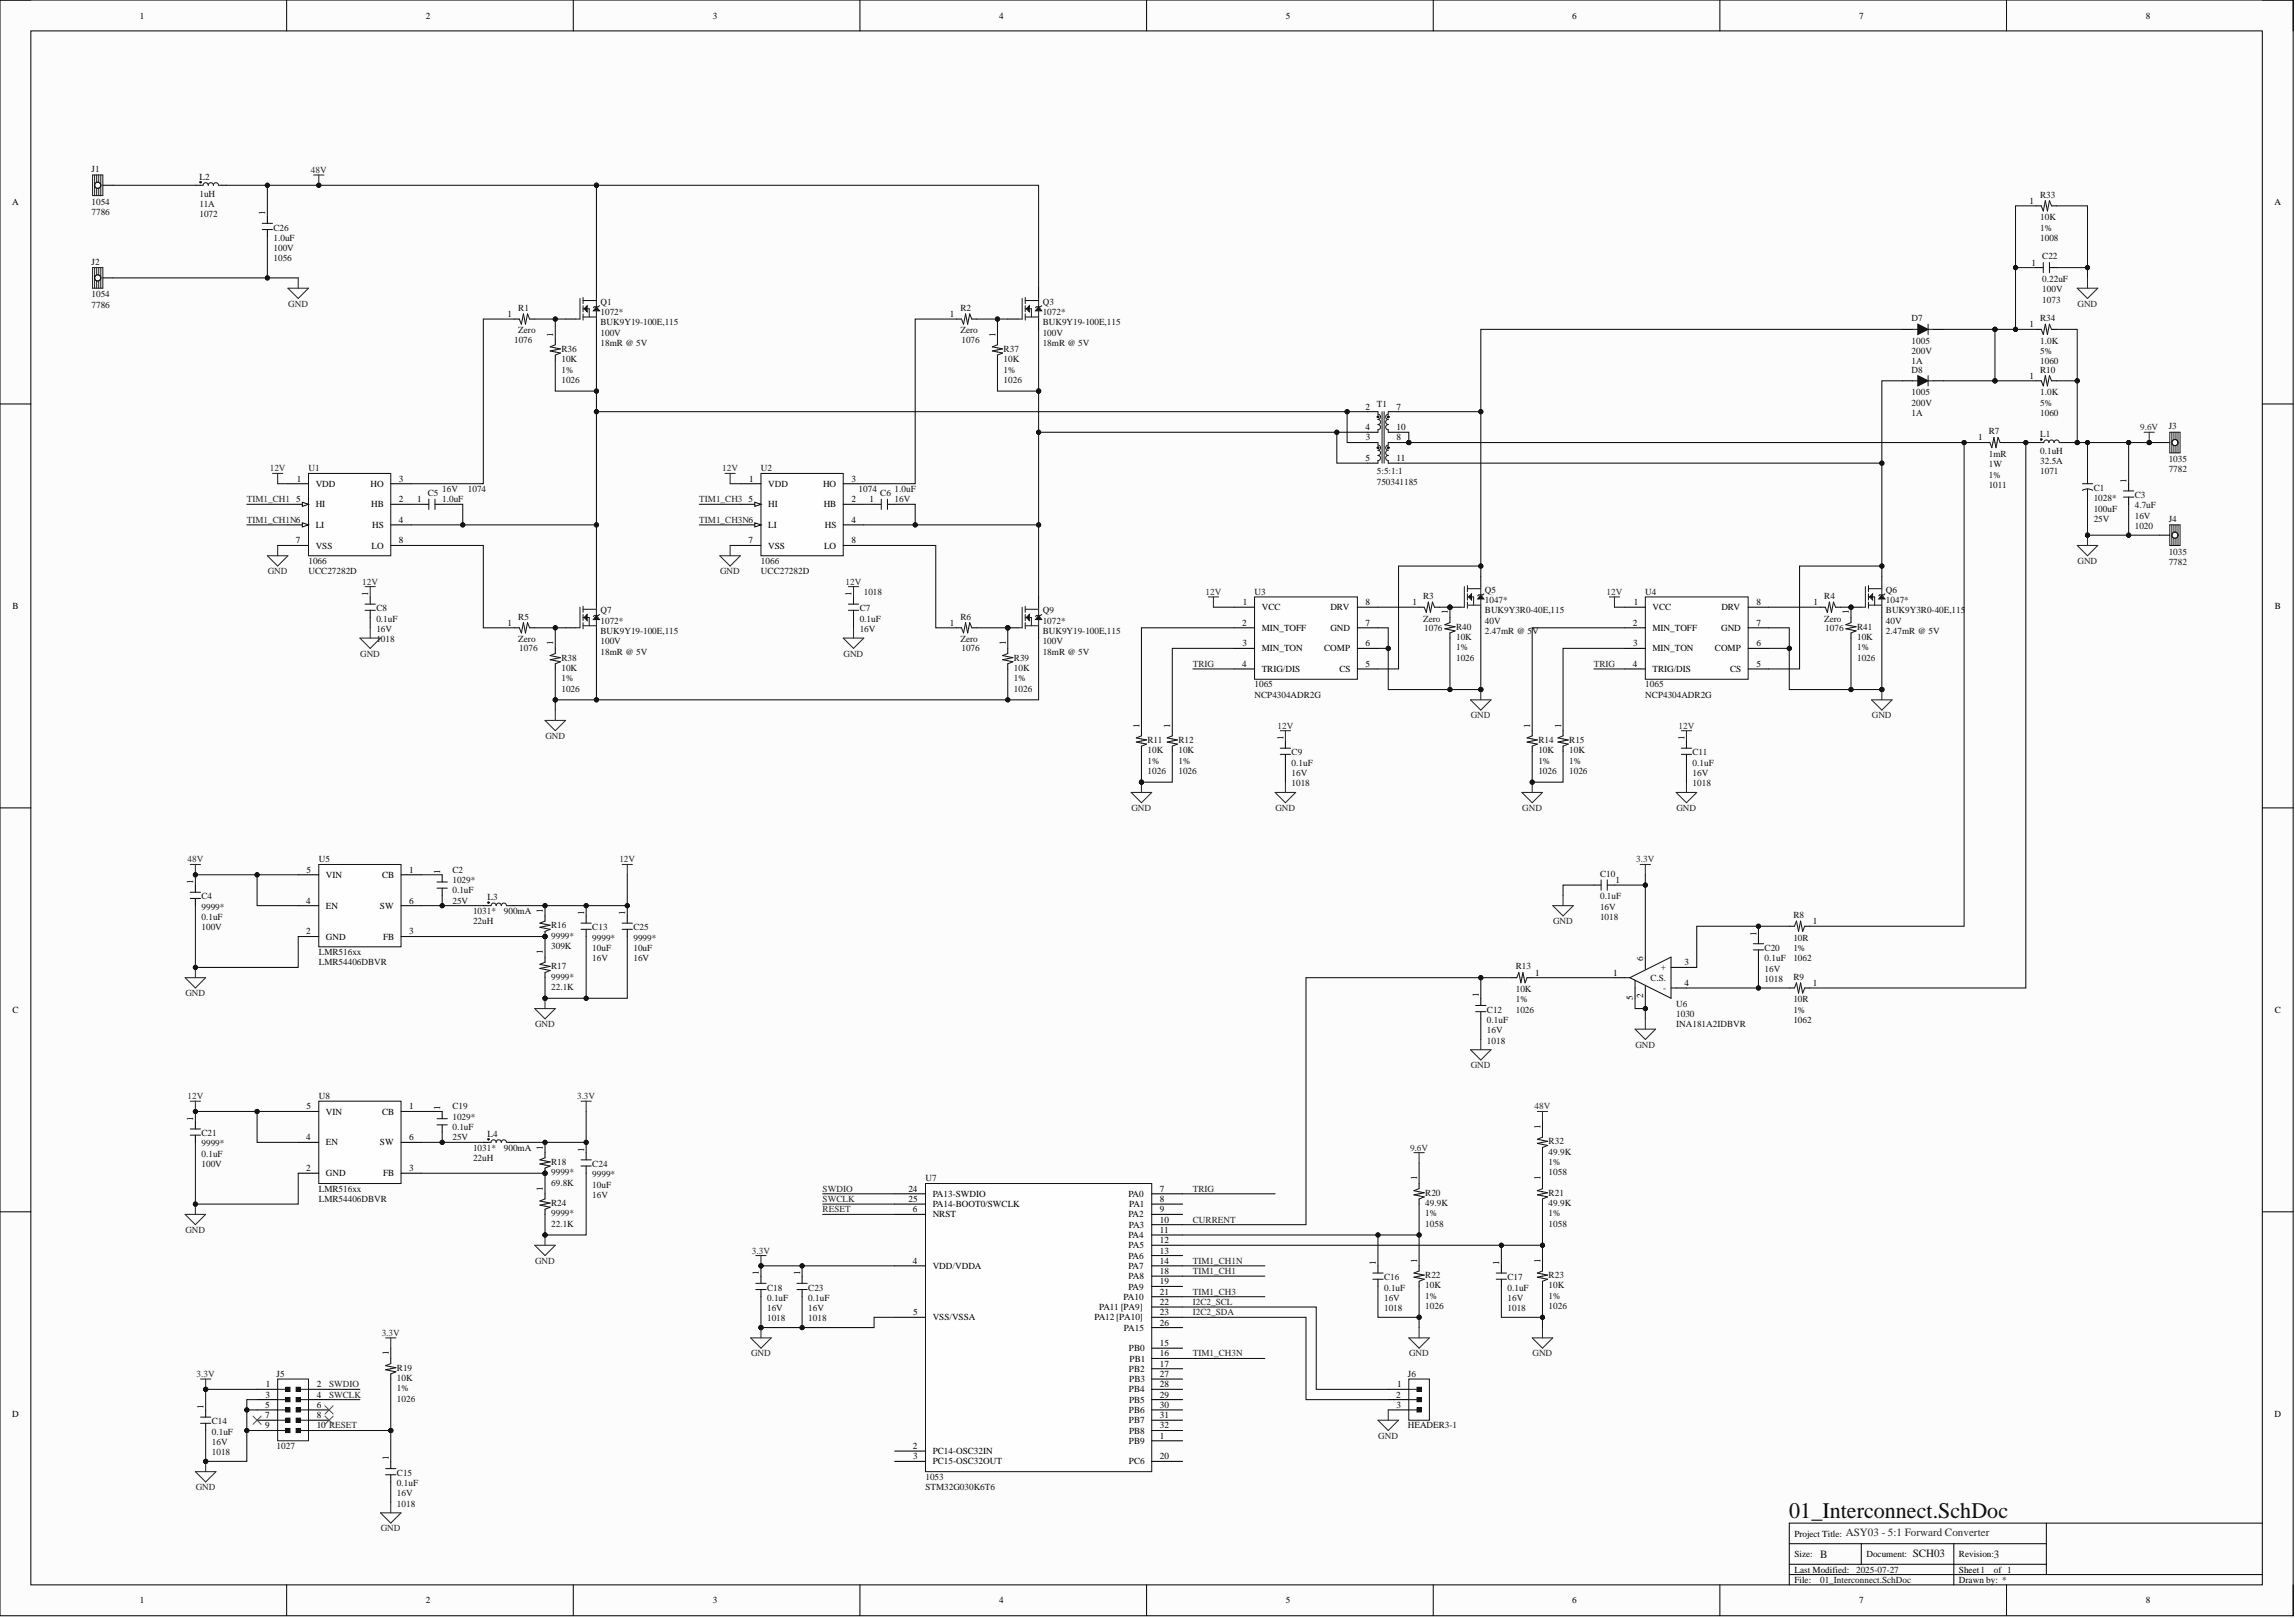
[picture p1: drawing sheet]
<svg xmlns="http://www.w3.org/2000/svg" width="566mm" height="399mm" viewBox="0 0 566 399" stroke-linecap="round" stroke-linejoin="round" font-family="sans-serif">
<defs><g id="words">
<text font-size="5.5" fill="#0e0e0e" x="441.4" y="374.4">01_Interconnect.SchDoc</text>
<text font-size="2.7" fill="#262626" x="455.4" y="378.8">ASY03 - 5:1 Forward Converter</text>
<g font-size="2.7" fill="#0e0e0e">
<text x="471.9" y="383.9">SCH03</text>
<text x="449.1" y="384.1">B</text>
<text x="491.9" y="384.1">3</text>
</g>
<g font-size="2.3">
<text x="34.5" y="4.6">1</text>
<text x="105" y="4.6">2</text>
<text x="175.9" y="4.6">3</text>
<text x="246.5" y="4.6">4</text>
<text x="317.3" y="4.6">5</text>
<text x="387.9" y="4.6">6</text>
<text x="458.7" y="4.6">7</text>
<text x="529.4" y="4.6">8</text>
<text x="3" y="50.6">A</text>
<text x="65.5" y="53" transform="rotate(-90 65.5 53)">1</text>
<text x="500.7" y="50.3">1</text>
<text x="561.1" y="50.6">A</text>
<text x="501.2" y="65.5">1</text>
<text x="125.2" y="78.2">1</text>
<text x="136.5" y="83" transform="rotate(-90 136.5 83)">1</text>
<text x="234.3" y="78.2">1</text>
<text x="245.6" y="83" transform="rotate(-90 245.6 83)">1</text>
<text x="500.7" y="80.7">1</text>
<text x="500.7" y="93.4">1</text>
<text x="336.9" y="101">2</text>
<text x="344.5" y="101">7</text>
<text x="336.9" y="106.1">4</text>
<text x="344.5" y="106.1">10</text>
<text x="336.9" y="113.7">5</text>
<text x="337" y="108.6">3</text>
<text x="344.5" y="113.7">11</text>
<text x="344.5" y="108.6">8</text>
<text x="488" y="108.6">1</text>
<text x="73.2" y="118.8">1</text>
<text x="98.4" y="118.8">3</text>
<text x="184.9" y="118.8">1</text>
<text x="210.1" y="118.8">3</text>
<text x="524.7" y="119" transform="rotate(-90 524.7 119)">1</text>
<text x="73.1" y="123.9">5</text>
<text x="77.9" y="120">VDD</text>
<text x="77.9" y="125.1">HI</text>
<text x="91.4" y="120">HO</text>
<text x="91.6" y="125.1">HB</text>
<text x="98.4" y="123.9">2</text>
<text x="102.9" y="123.9">1</text>
<text x="184.7" y="123.9">5</text>
<text x="189.5" y="120">VDD</text>
<text x="189.5" y="125.1">HI</text>
<text x="203" y="120">HO</text>
<text x="203.2" y="125.1">HB</text>
<text x="210.1" y="123.9">2</text>
<text x="214.5" y="123.9">1</text>
<text x="77.9" y="130.2">LI</text>
<text x="91.8" y="130.2">HS</text>
<text x="98.4" y="128.9">4</text>
<text x="189.5" y="130.2">LI</text>
<text x="203.5" y="130.2">HS</text>
<text x="210.1" y="128.9">4</text>
<text x="73" y="134">7</text>
<text x="77.9" y="135.3">VSS</text>
<text x="91.7" y="135.3">LO</text>
<text x="98.4" y="134">8</text>
<text x="184.7" y="134">7</text>
<text x="189.5" y="135.3">VSS</text>
<text x="203.3" y="135.3">LO</text>
<text x="210.1" y="134">8</text>
<text x="90.8" y="146.9" transform="rotate(-90 90.8 146.9)">1</text>
<text x="210.1" y="146.9" transform="rotate(-90 210.1 146.9)">1</text>
<text x="306.6" y="149.2">1</text>
<text x="336.9" y="149.2">8</text>
<text x="348.5" y="149.2">1</text>
<text x="403" y="149.2">1</text>
<text x="433.3" y="149.2">8</text>
<text x="447.4" y="149.2">1</text>
<text x="3.1" y="150.2">B</text>
<text x="125.2" y="154.3">1</text>
<text x="234.3" y="154.3">1</text>
<text x="306.4" y="154.3">2</text>
<text x="311.3" y="150.5">VCC</text>
<text x="311.3" y="155.6">MIN_TOFF</text>
<text x="328.2" y="155.6">GND</text>
<text x="328.3" y="150.5">DRV</text>
<text x="336.9" y="154.3">7</text>
<text x="357.2" y="151.5" transform="rotate(-90 357.2 151.5)">1</text>
<text x="402.8" y="154.3">2</text>
<text x="407.7" y="150.5">VCC</text>
<text x="407.7" y="155.6">MIN_TOFF</text>
<text x="424.7" y="155.6">GND</text>
<text x="424.7" y="150.5">DRV</text>
<text x="433.3" y="154.3">7</text>
<text x="456.2" y="151.5" transform="rotate(-90 456.2 151.5)">1</text>
<text x="561.2" y="150.2">B</text>
<text x="136.5" y="159.1" transform="rotate(-90 136.5 159.1)">1</text>
<text x="248.1" y="159.1" transform="rotate(-90 248.1 159.1)">1</text>
<text x="306.5" y="159.4">3</text>
<text x="311.3" y="160.6">MIN_TON</text>
<text x="326.7" y="160.6">COMP</text>
<text x="336.9" y="159.4">6</text>
<text x="402.9" y="159.4">3</text>
<text x="407.7" y="160.6">MIN_TON</text>
<text x="423.1" y="160.6">COMP</text>
<text x="433.3" y="159.4">6</text>
<text x="306.4" y="164.5">4</text>
<text x="311.3" y="165.7">TRIG/DIS</text>
<text x="330.4" y="165.7">CS</text>
<text x="336.9" y="164.5">5</text>
<text x="402.8" y="164.5">4</text>
<text x="407.7" y="165.7">TRIG/DIS</text>
<text x="426.9" y="165.7">CS</text>
<text x="433.3" y="164.5">5</text>
<text x="281.1" y="179.4" transform="rotate(-90 281.1 179.4)">1</text>
<text x="288.7" y="179.4" transform="rotate(-90 288.7 179.4)">1</text>
<text x="377.5" y="179.4" transform="rotate(-90 377.5 179.4)">1</text>
<text x="385.1" y="179.4" transform="rotate(-90 385.1 179.4)">1</text>
<text x="316.6" y="182.5" transform="rotate(-90 316.6 182.5)">1</text>
<text x="415.6" y="182.5" transform="rotate(-90 415.6 182.5)">1</text>
<text x="75.6" y="215.2">5</text>
<text x="101" y="215.2">1</text>
<text x="108.6" y="215.5" transform="rotate(-90 108.6 215.5)">1</text>
<text x="47.7" y="218" transform="rotate(-90 47.7 218)">1</text>
<text x="80.4" y="216.5">VIN</text>
<text x="94.3" y="216.5">CB</text>
<text x="398.6" y="217.7">1</text>
<text x="75.6" y="222.8">4</text>
<text x="80.4" y="224.1">EN</text>
<text x="93.7" y="224.1">SW</text>
<text x="101" y="222.8">6</text>
<text x="134" y="225.1" transform="rotate(-90 134 225.1)">1</text>
<text x="144.1" y="225.6" transform="rotate(-90 144.1 225.6)">1</text>
<text x="154.3" y="225.6" transform="rotate(-90 154.3 225.6)">1</text>
<text x="447.3" y="227.9">1</text>
<text x="75.6" y="230.4">2</text>
<text x="80.4" y="231.7">GND</text>
<text x="94.5" y="231.7">FB</text>
<text x="101" y="230.4">3</text>
<text x="433.3" y="230.7" transform="rotate(-90 433.3 230.7)">1</text>
<text x="134" y="235.3" transform="rotate(-90 134 235.3)">1</text>
<text x="405.4" y="237" transform="rotate(-90 405.4 237)">6</text>
<text x="415.6" y="238.1">3</text>
<text x="364.8" y="245.9" transform="rotate(-90 364.8 245.9)">1</text>
<text x="378.8" y="240.6">1</text>
<text x="398" y="240.6">1</text>
<text x="415.6" y="243.1">4</text>
<text x="447.3" y="243.1">1</text>
<text x="3.1" y="249.8">C</text>
<text x="402.9" y="246.7" transform="rotate(-90 402.9 246.7)">5</text>
<text x="405.4" y="246.2" transform="rotate(-90 405.4 246.2)">2</text>
<text x="561.2" y="249.8">C</text>
<text x="75.6" y="273.6">5</text>
<text x="80.4" y="274.8">VIN</text>
<text x="94.3" y="274.8">CB</text>
<text x="101" y="273.6">1</text>
<text x="108.6" y="273.8" transform="rotate(-90 108.6 273.8)">1</text>
<text x="47.7" y="276.4" transform="rotate(-90 47.7 276.4)">1</text>
<text x="75.6" y="281.2">4</text>
<text x="101" y="281.2">6</text>
<text x="380" y="278.4" transform="rotate(-90 380 278.4)">1</text>
<text x="80.4" y="282.5">EN</text>
<text x="93.7" y="282.5">SW</text>
<text x="134" y="283.5" transform="rotate(-90 134 283.5)">1</text>
<text x="144.1" y="284" transform="rotate(-90 144.1 284)">1</text>
<text x="75.6" y="288.8">2</text>
<text x="80.4" y="290.1">GND</text>
<text x="94.5" y="290.1">FB</text>
<text x="101" y="288.8">3</text>
<text x="134" y="293.6" transform="rotate(-90 134 293.6)">1</text>
<text x="224.1" y="293.9">24</text>
<text x="286.2" y="293.9">7</text>
<text x="349.6" y="291.1" transform="rotate(-90 349.6 291.1)">1</text>
<text x="380" y="291.1" transform="rotate(-90 380 291.1)">1</text>
<text x="224.1" y="296.4">25</text>
<text x="225.2" y="299">6</text>
<text x="230.1" y="295.2">PA13-SWDIO</text>
<text x="230.1" y="297.7">PA14-BOOT0/SWCLK</text>
<text x="278.4" y="295.2">PA0</text>
<text x="278.6" y="297.7">PA1</text>
<text x="286.2" y="296.4">8</text>
<text x="286.2" y="299">9</text>
<text x="230.1" y="300.2">NRST</text>
<text x="278.4" y="300.2">PA2</text>
<text x="278.4" y="305.3">PA4</text>
<text x="278.5" y="302.8">PA3</text>
<text x="286.2" y="304">11</text>
<text x="286.2" y="301.5">10</text>
<text x="225.2" y="311.6">4</text>
<text x="278.4" y="310.4">PA6</text>
<text x="278.4" y="307.8">PA5</text>
<text x="286.2" y="311.6">14</text>
<text x="286.2" y="306.6">12</text>
<text x="286.2" y="309.1">13</text>
<text x="339.5" y="311.9" transform="rotate(-90 339.5 311.9)">1</text>
<text x="349.6" y="311.4" transform="rotate(-90 349.6 311.4)">1</text>
<text x="369.9" y="311.9" transform="rotate(-90 369.9 311.9)">1</text>
<text x="380" y="311.4" transform="rotate(-90 380 311.4)">1</text>
<text x="187.2" y="314.4" transform="rotate(-90 187.2 314.4)">1</text>
<text x="197.4" y="314.4" transform="rotate(-90 197.4 314.4)">1</text>
<text x="230.1" y="312.9">VDD/VDDA</text>
<text x="278.4" y="312.9">PA7</text>
<text x="278.4" y="318">PA9</text>
<text x="278.4" y="315.5">PA8</text>
<text x="286.2" y="316.7">19</text>
<text x="286.2" y="314.2">18</text>
<text x="271.2" y="323.1">PA11 [PA9]</text>
<text x="277.2" y="320.5">PA10</text>
<text x="286.2" y="319.3">21</text>
<text x="286.2" y="321.8">22</text>
<text x="225.3" y="324.3">5</text>
<text x="230.1" y="325.6">VSS/VSSA</text>
<text x="270" y="325.6">PA12 [PA10]</text>
<text x="277.3" y="328.1">PA15</text>
<text x="286.2" y="324.3">23</text>
<text x="286.2" y="326.9">26</text>
<text x="95.9" y="334.2" transform="rotate(-90 95.9 334.2)">1</text>
<text x="278.5" y="333.2">PB0</text>
<text x="278.7" y="335.8">PB1</text>
<text x="286.2" y="331.9">15</text>
<text x="286.2" y="334.5">16</text>
<text x="278.5" y="338.3">PB2</text>
<text x="278.6" y="340.8">PB3</text>
<text x="286.2" y="337">17</text>
<text x="286.2" y="339.6">27</text>
<text x="50.2" y="347.4" transform="rotate(-90 50.2 347.4)">1</text>
<text x="65.5" y="347.2">5</text>
<text x="65.5" y="344.6">3</text>
<text x="65.6" y="342.1">1</text>
<text x="78.1" y="342.1">2</text>
<text x="78.1" y="344.6">4</text>
<text x="78.1" y="347.2">6</text>
<text x="278.5" y="343.4">PB4</text>
<text x="278.6" y="345.9">PB5</text>
<text x="286.2" y="342.1">28</text>
<text x="286.2" y="344.6">29</text>
<text x="286.2" y="347.2">30</text>
<text x="344.5" y="344.6">2</text>
<text x="344.6" y="347.2">3</text>
<text x="344.7" y="342.1">1</text>
<text x="3" y="349.4">D</text>
<text x="65.4" y="349.7">7</text>
<text x="65.4" y="352.2">9</text>
<text x="78.1" y="349.7">8</text>
<text x="78.1" y="352.2">10 RESET</text>
<text x="278.5" y="348.4">PB6</text>
<text x="278.5" y="351">PB7</text>
<text x="278.6" y="353.5">PB8</text>
<text x="286.2" y="349.7">31</text>
<text x="286.2" y="352.2">32</text>
<text x="561.1" y="349.4">D</text>
<text x="225.2" y="357.3">2</text>
<text x="225.3" y="359.9">3</text>
<text x="230.1" y="358.6">PC14-OSC32IN</text>
<text x="278.5" y="356.1">PB9</text>
<text x="286.2" y="354.8">1</text>
<text x="286.2" y="359.9">20</text>
<text x="95.9" y="360.1" transform="rotate(-90 95.9 360.1)">1</text>
<text x="230.1" y="361.1">PC15-OSC32OUT</text>
<text x="278.5" y="361.1">PC6</text>
<text x="442.7" y="384">Size:</text>
<text x="442.7" y="378.9">Project Title:</text>
<text x="460.5" y="384">Document:</text>
<text x="483.3" y="384">Revision:</text>
<text x="442.7" y="387.8">Last Modified:</text>
<text x="483.3" y="387.8">Sheet1</text>
<text x="491.9" y="387.8">of 1</text>
<text x="34.5" y="395.4">1</text>
<text x="105" y="395.4">2</text>
<text x="175.9" y="395.4">3</text>
<text x="246.5" y="395.4">4</text>
<text x="317.3" y="395.4">5</text>
<text x="387.9" y="395.4">6</text>
<text x="442.7" y="390.3">File:</text>
<text x="458.7" y="395.4">7</text>
<text x="483.3" y="390.3">Drawn by: *</text>
<text x="529.4" y="395.4">8</text>
</g>
<g font-size="2.3" fill="#0e0e0e">
<text x="22.6" y="42.4">J1</text>
<text x="49.2" y="44.3">L2</text>
<text x="22.6" y="53">7786</text>
<text x="22.6" y="50.5">1054</text>
<text x="49.2" y="48.5">1uH</text>
<text x="49.2" y="51">11A</text>
<text x="49.2" y="53.6">1072</text>
<text x="503.3" y="48.7">R33</text>
<text x="67.5" y="59.4">1.0uF</text>
<text x="67.5" y="56.9">C26</text>
<text x="503.3" y="54.3">10K</text>
<text x="503.3" y="56.9">1%</text>
<text x="503.3" y="59.4">1008</text>
<text x="22.6" y="65.2">J2</text>
<text x="67.5" y="61.9">100V</text>
<text x="67.5" y="64.5">1056</text>
<text x="503.9" y="64">C22</text>
<text x="503.9" y="69.5">0.22uF</text>
<text x="22.6" y="75.9">7786</text>
<text x="22.6" y="73.3">1054</text>
<text x="127.9" y="76.6">R1</text>
<text x="148.2" y="75.1">Q1</text>
<text x="148.2" y="77.7">1072*</text>
<text x="237" y="76.6">R2</text>
<text x="257.3" y="75.1">Q3</text>
<text x="257.3" y="77.7">1072*</text>
<text x="503.9" y="72.1">100V</text>
<text x="503.9" y="74.6">1073</text>
<text x="127.9" y="82.2">Zero</text>
<text x="148.2" y="80.2">BUK9Y19-100E,115</text>
<text x="148.2" y="82.7">100V</text>
<text x="237" y="82.2">Zero</text>
<text x="257.3" y="80.2">BUK9Y19-100E,115</text>
<text x="257.3" y="82.7">100V</text>
<text x="471.6" y="79.2">D7</text>
<text x="503.3" y="79.2">R34</text>
<text x="126.9" y="84.5">1076</text>
<text x="138.5" y="89.3">10K</text>
<text x="138.5" y="86.8">R36</text>
<text x="148.2" y="85.3">18mR @ 5V</text>
<text x="237.2" y="84.5">1076</text>
<text x="247.6" y="89.3">10K</text>
<text x="247.6" y="86.8">R37</text>
<text x="257.3" y="85.3">18mR @ 5V</text>
<text x="471.6" y="87.3">200V</text>
<text x="471.6" y="89.8">1A</text>
<text x="471.6" y="84.8">1005</text>
<text x="503.3" y="84.8">1.0K</text>
<text x="503.3" y="87.3">5%</text>
<text x="503.3" y="89.8">1060</text>
<text x="138.5" y="91.9">1%</text>
<text x="138.5" y="94.4">1026</text>
<text x="247.6" y="91.9">1%</text>
<text x="247.6" y="94.4">1026</text>
<text x="471.6" y="91.9">D8</text>
<text x="503.3" y="91.9">R10</text>
<text x="339.7" y="100.3">T1</text>
<text x="471.6" y="100">200V</text>
<text x="471.6" y="97.5">1005</text>
<text x="503.3" y="97.5">1.0K</text>
<text x="503.3" y="100">5%</text>
<text x="471.6" y="102.5">1A</text>
<text x="490.7" y="107.1">R7</text>
<text x="503.3" y="107.7">L1</text>
<text x="503.3" y="102.5">1060</text>
<text x="535.1" y="105.8">J3</text>
<text x="490.7" y="112.7">1mR</text>
<text x="503.3" y="111.9">0.1uH</text>
<text x="535.1" y="114">1035</text>
<text x="76.1" y="116.2">U1</text>
<text x="187.7" y="116.2">U2</text>
<text x="339.7" y="117">5:5:1:1</text>
<text x="339.7" y="119.5">750341185</text>
<text x="490.7" y="115.2">1W</text>
<text x="490.7" y="117.8">1%</text>
<text x="503.3" y="114.5">32.5A</text>
<text x="503.3" y="117">1071</text>
<text x="535.1" y="116.5">7782</text>
<text x="105.5" y="122.3">C5</text>
<text x="109.1" y="121.3">16V</text>
<text x="109.1" y="123.9">1.0uF</text>
<text x="115.4" y="121.3">1074</text>
<text x="211.8" y="121.3">1074</text>
<text x="217.2" y="122.3">C6</text>
<text x="220.7" y="123.9">16V</text>
<text x="220.7" y="121.3">1.0uF</text>
<text x="490.7" y="120.3">1011</text>
<text x="516.5" y="121.1">C1</text>
<text x="516.5" y="123.6">1028*</text>
<text x="526.7" y="125.4">4.7uF</text>
<text x="526.7" y="122.8">C3</text>
<text x="516.5" y="126.1">100uF</text>
<text x="516.5" y="128.7">25V</text>
<text x="526.7" y="127.9">16V</text>
<text x="526.7" y="130.4">1020</text>
<text x="535.1" y="128.7">J4</text>
<text x="535.1" y="136.8">1035</text>
<text x="76.1" y="141.6">UCC27282D</text>
<text x="76.1" y="139.1">1066</text>
<text x="187.7" y="141.6">UCC27282D</text>
<text x="187.7" y="139.1">1066</text>
<text x="535.1" y="139.3">7782</text>
<text x="213.1" y="146.7">1018</text>
<text x="309.5" y="146.7">U3</text>
<text x="351.1" y="147.7">R3</text>
<text x="366.3" y="146.2">Q5</text>
<text x="366.3" y="148.7">1047*</text>
<text x="405.9" y="146.7">U4</text>
<text x="450.1" y="147.7">R4</text>
<text x="465.3" y="146.2">Q6</text>
<text x="465.3" y="148.7">1047*</text>
<text x="92.9" y="155.8">16V</text>
<text x="92.9" y="153.3">0.1uF</text>
<text x="92.9" y="150.8">C8</text>
<text x="127.9" y="152.8">R5</text>
<text x="148.2" y="151.3">Q7</text>
<text x="148.2" y="153.8">1072*</text>
<text x="212.1" y="155.8">16V</text>
<text x="212.1" y="153.3">0.1uF</text>
<text x="212.1" y="150.8">C7</text>
<text x="237" y="152.8">R6</text>
<text x="257.3" y="151.3">Q9</text>
<text x="257.3" y="153.8">1072*</text>
<text x="351.1" y="153.3">Zero</text>
<text x="351.4" y="155.6">1076</text>
<text x="359.2" y="155.3">R40</text>
<text x="366.3" y="151.3">BUK9Y3R0-40E,115</text>
<text x="366.3" y="153.8">40V</text>
<text x="450.1" y="153.3">Zero</text>
<text x="450.3" y="155.6">1076</text>
<text x="458.2" y="155.3">R41</text>
<text x="465.3" y="151.3">BUK9Y3R0-40E,115</text>
<text x="465.3" y="153.8">40V</text>
<text x="92.9" y="158.4">1018</text>
<text x="127.9" y="158.4">Zero</text>
<text x="128.1" y="160.6">1076</text>
<text x="148.2" y="156.3">BUK9Y19-100E,115</text>
<text x="148.2" y="158.9">100V</text>
<text x="148.2" y="161.4">18mR @ 5V</text>
<text x="237" y="158.4">Zero</text>
<text x="237.2" y="160.6">1076</text>
<text x="257.3" y="156.3">BUK9Y19-100E,115</text>
<text x="257.3" y="158.9">100V</text>
<text x="257.3" y="161.4">18mR @ 5V</text>
<text x="359.2" y="157.9">10K</text>
<text x="359.2" y="160.4">1%</text>
<text x="366.3" y="156.3">2.47mR @ 5V</text>
<text x="458.2" y="157.9">10K</text>
<text x="458.2" y="160.4">1%</text>
<text x="465.3" y="156.3">2.47mR @ 5V</text>
<text x="138.5" y="165.5">10K</text>
<text x="138.5" y="162.9">R38</text>
<text x="250.2" y="165.5">10K</text>
<text x="250.2" y="162.9">R39</text>
<text x="359.2" y="162.9">1026</text>
<text x="458.2" y="162.9">1026</text>
<text x="138.5" y="168">1%</text>
<text x="138.5" y="170.5">1026</text>
<text x="250.2" y="168">1%</text>
<text x="250.2" y="170.5">1026</text>
<text x="309.5" y="172.1">NCP4304ADR2G</text>
<text x="309.5" y="169.5">1065</text>
<text x="405.9" y="172.1">NCP4304ADR2G</text>
<text x="405.9" y="169.5">1065</text>
<text x="283.1" y="185.8">10K</text>
<text x="283.1" y="183.2">R11</text>
<text x="290.7" y="185.8">10K</text>
<text x="290.7" y="183.2">R12</text>
<text x="379.5" y="185.8">10K</text>
<text x="379.5" y="183.2">R14</text>
<text x="387.2" y="185.8">10K</text>
<text x="387.2" y="183.2">R15</text>
<text x="283.1" y="188.3">1%</text>
<text x="283.1" y="190.8">1026</text>
<text x="290.7" y="188.3">1%</text>
<text x="290.7" y="190.8">1026</text>
<text x="318.7" y="191.4">16V</text>
<text x="318.7" y="188.8">0.1uF</text>
<text x="318.7" y="186.3">C9</text>
<text x="379.5" y="188.3">1%</text>
<text x="379.5" y="190.8">1026</text>
<text x="387.2" y="188.3">1%</text>
<text x="387.2" y="190.8">1026</text>
<text x="417.6" y="191.4">16V</text>
<text x="417.6" y="188.8">0.1uF</text>
<text x="417.6" y="186.3">C11</text>
<text x="318.7" y="193.9">1018</text>
<text x="417.6" y="193.9">1018</text>
<text x="78.6" y="212.7">U5</text>
<text x="111.6" y="215.2">C2</text>
<text x="49.7" y="221.8">C4</text>
<text x="111.6" y="220.3">0.1uF</text>
<text x="111.6" y="217.7">1029*</text>
<text x="120.3" y="221.9">L3</text>
<text x="394.8" y="221.8">0.1uF</text>
<text x="394.8" y="216.2">C10</text>
<text x="49.7" y="226.9">0.1uF</text>
<text x="49.7" y="224.3">9999*</text>
<text x="111.6" y="222.8">25V</text>
<text x="116.7" y="227.9">22uH</text>
<text x="116.7" y="225.4">1031*</text>
<text x="124.3" y="225.4">900mA</text>
<text x="394.8" y="224.3">16V</text>
<text x="394.8" y="226.9">1018</text>
<text x="442.5" y="226.4">R8</text>
<text x="49.7" y="229.4">100V</text>
<text x="136" y="234">309K</text>
<text x="136" y="228.9">R16</text>
<text x="136" y="231.5">9999*</text>
<text x="146.1" y="229.4">C13</text>
<text x="146.1" y="232">9999*</text>
<text x="156.3" y="229.4">C25</text>
<text x="156.3" y="232">9999*</text>
<text x="442.5" y="232">10R</text>
<text x="78.6" y="238.1">LMR54406DBVR</text>
<text x="78.6" y="235.5">LMR516xx</text>
<text x="136" y="239.1">R17</text>
<text x="146.1" y="234.5">10uF</text>
<text x="146.1" y="237">16V</text>
<text x="156.3" y="234.5">10uF</text>
<text x="156.3" y="237">16V</text>
<text x="374" y="239.1">R13</text>
<text x="409.8" y="239.3">+</text>
<text x="435.4" y="239.6">16V</text>
<text x="435.4" y="237">0.1uF</text>
<text x="435.4" y="234.5">C20</text>
<text x="442.5" y="234.5">1%</text>
<text x="442.5" y="237">1062</text>
<text x="136" y="244.1">22.1K</text>
<text x="136" y="241.6">9999*</text>
<text x="374" y="244.6">10K</text>
<text x="407.2" y="241.9">C.S.</text>
<text x="410.3" y="244.4">-</text>
<text x="435.4" y="242.1">1018</text>
<text x="442.5" y="241.6">R9</text>
<text x="366.9" y="249.7">C12</text>
<text x="374" y="247.2">1%</text>
<text x="374" y="249.7">1026</text>
<text x="413.5" y="248.2">U6</text>
<text x="413.5" y="250.7">1030</text>
<text x="442.5" y="247.2">10R</text>
<text x="442.5" y="249.7">1%</text>
<text x="366.9" y="254.8">16V</text>
<text x="366.9" y="252.3">0.1uF</text>
<text x="366.9" y="257.3">1018</text>
<text x="413.5" y="253.3">INA181A2IDBVR</text>
<text x="442.5" y="252.3">1062</text>
<text x="78.6" y="271">U8</text>
<text x="111.6" y="273.6">C19</text>
<text x="49.7" y="280.2">C21</text>
<text x="111.6" y="278.7">0.1uF</text>
<text x="111.6" y="281.2">25V</text>
<text x="111.6" y="276.1">1029*</text>
<text x="120.3" y="280.3">L4</text>
<text x="49.7" y="285.3">0.1uF</text>
<text x="49.7" y="287.8">100V</text>
<text x="49.7" y="282.7">9999*</text>
<text x="116.7" y="286.3">22uH</text>
<text x="116.7" y="283.7">1031*</text>
<text x="124.3" y="283.7">900mA</text>
<text x="136" y="287.3">R18</text>
<text x="146.1" y="287.8">C24</text>
<text x="382.1" y="284.7">49.9K</text>
<text x="382.1" y="287.3">1%</text>
<text x="382.1" y="282.2">R32</text>
<text x="78.6" y="293.9">LMR516xx</text>
<text x="136" y="292.4">69.8K</text>
<text x="136" y="289.8">9999*</text>
<text x="146.1" y="292.9">10uF</text>
<text x="146.1" y="290.3">9999*</text>
<text x="228.3" y="291.3">U7</text>
<text x="382.1" y="289.8">1058</text>
<text x="78.6" y="296.4">LMR54406DBVR</text>
<text x="136" y="297.4">R24</text>
<text x="136" y="300">9999*</text>
<text x="146.1" y="295.4">16V</text>
<text x="351.6" y="297.4">49.9K</text>
<text x="351.6" y="300">1%</text>
<text x="351.6" y="294.9">R20</text>
<text x="382.1" y="297.4">49.9K</text>
<text x="382.1" y="300">1%</text>
<text x="382.1" y="294.9">R21</text>
<text x="136" y="302.5">22.1K</text>
<text x="351.6" y="302.5">1058</text>
<text x="382.1" y="302.5">1058</text>
<text x="341.5" y="315.7">C16</text>
<text x="351.6" y="317.7">10K</text>
<text x="351.6" y="315.2">R22</text>
<text x="371.9" y="315.7">C17</text>
<text x="382.1" y="317.7">10K</text>
<text x="382.1" y="315.2">R23</text>
<text x="189.3" y="323.3">16V</text>
<text x="189.3" y="320.8">0.1uF</text>
<text x="189.3" y="318.2">C18</text>
<text x="199.4" y="323.3">16V</text>
<text x="199.4" y="320.8">0.1uF</text>
<text x="199.4" y="318.2">C23</text>
<text x="341.5" y="320.8">16V</text>
<text x="341.5" y="318.2">0.1uF</text>
<text x="341.5" y="323.3">1018</text>
<text x="351.6" y="320.3">1%</text>
<text x="351.6" y="322.8">1026</text>
<text x="371.9" y="320.8">16V</text>
<text x="371.9" y="318.2">0.1uF</text>
<text x="371.9" y="323.3">1018</text>
<text x="382.1" y="320.3">1%</text>
<text x="382.1" y="322.8">1026</text>
<text x="189.3" y="325.9">1018</text>
<text x="199.4" y="325.9">1018</text>
<text x="68.2" y="339.6">J5</text>
<text x="97.9" y="340.6">10K</text>
<text x="97.9" y="338">R19</text>
<text x="347.3" y="339.6">J6</text>
<text x="97.9" y="343.1">1%</text>
<text x="97.9" y="345.7">1026</text>
<text x="52.3" y="353.8">0.1uF</text>
<text x="52.3" y="351.2">C14</text>
<text x="347.3" y="352.2">HEADER3-1</text>
<text x="52.3" y="356.3">16V</text>
<text x="52.3" y="358.8">1018</text>
<text x="68.2" y="357.3">1027</text>
<text x="97.9" y="363.9">C15</text>
<text x="228.3" y="364.9">1053</text>
<text x="97.9" y="369">16V</text>
<text x="97.9" y="366.5">0.1uF</text>
<text x="97.9" y="371.5">1018</text>
<text x="228.3" y="367.5">STM32G030K6T6</text>
<text x="457.9" y="387.8">2025-07-27</text>
<text x="449.1" y="390.3">01_Interconnect.SchDoc</text>
</g>
<g font-size="2.3" fill="#262626">
<text x="76.7" y="42.6">48V</text>
<text x="71.1" y="75.6">GND</text>
<text x="512.6" y="75.6">GND</text>
<text x="528" y="106.1">9.6V</text>
<text x="66.6" y="116.2">12V</text>
<text x="178.2" y="116.2">12V</text>
<text x="60.9" y="123.9">TIM1_CH1</text>
<text x="172.5" y="123.9">TIM1_CH3</text>
<text x="60.9" y="128.9">TIM1_CH1N6</text>
<text x="172.5" y="128.9">TIM1_CH3N6</text>
<text x="66" y="141.6">GND</text>
<text x="177.7" y="141.6">GND</text>
<text x="512.6" y="139.1">GND</text>
<text x="89.4" y="144.2">12V</text>
<text x="208.6" y="144.2">12V</text>
<text x="297.4" y="146.7">12V</text>
<text x="396.4" y="146.7">12V</text>
<text x="88.9" y="161.9">GND</text>
<text x="208.1" y="161.9">GND</text>
<text x="294.3" y="164.5">TRIG</text>
<text x="393.2" y="164.5">TRIG</text>
<text x="315.2" y="179.7">12V</text>
<text x="362.9" y="177.1">GND</text>
<text x="414.1" y="179.7">12V</text>
<text x="461.8" y="177.1">GND</text>
<text x="134.5" y="182.2">GND</text>
<text x="279.2" y="200">GND</text>
<text x="314.7" y="200">GND</text>
<text x="375.6" y="200">GND</text>
<text x="413.6" y="200">GND</text>
<text x="46.3" y="212.7">48V</text>
<text x="152.8" y="212.7">12V</text>
<text x="403.7" y="212.7">3.3V</text>
<text x="383.2" y="227.9">GND</text>
<text x="45.8" y="245.7">GND</text>
<text x="132" y="253.3">GND</text>
<text x="362.9" y="263.4">GND</text>
<text x="403.5" y="258.4">GND</text>
<text x="46.3" y="271">12V</text>
<text x="142.4" y="271">3.3V</text>
<text x="378.6" y="273.6">48V</text>
<text x="347.9" y="283.7">9.6V</text>
<text x="203" y="293.9">SWDIO</text>
<text x="294.3" y="293.9">TRIG</text>
<text x="203" y="296.4">SWCLK</text>
<text x="203" y="299">RESET</text>
<text x="45.8" y="304">GND</text>
<text x="294.3" y="301.5">CURRENT</text>
<text x="132" y="311.6">GND</text>
<text x="185.5" y="309.1">3.3V</text>
<text x="294.3" y="311.6">TIM1_CH1N</text>
<text x="294.3" y="314.2">TIM1_CH1</text>
<text x="294.3" y="319.3">TIM1_CH3</text>
<text x="294.3" y="321.8">I2C2_SCL</text>
<text x="94.2" y="329.4">3.3V</text>
<text x="294.3" y="324.3">I2C2_SDA</text>
<text x="185.3" y="334.5">GND</text>
<text x="294.3" y="334.5">TIM1_CH3N</text>
<text x="347.7" y="334.5">GND</text>
<text x="378.1" y="334.5">GND</text>
<text x="48.5" y="339.6">3.3V</text>
<text x="81.2" y="342.1">SWDIO</text>
<text x="81.2" y="344.6">SWCLK</text>
<text x="340" y="354.8">GND</text>
<text x="48.3" y="367.5">GND</text>
<text x="94" y="377.6">GND</text>
</g>
</g></defs>
<path d="M0 0h565.8v398.4h-565.8z" fill-rule="evenodd" fill="#fcfcfc"/>
<path d="M0 0h565.8v398.4h-565.8z" fill="none" stroke="#000" stroke-width=".25"/>
<path d="M7.6 7.6h550.5v383.2h-550.5z" fill-rule="evenodd" fill="#fcfcfc"/>
<g fill="none" stroke="#000" stroke-width=".25">
<path d="M0 0h7.6M7.6 7.6h550.5v383.2h-550.5zM70.7 0v7.6M141.4 0v7.6M212.2 0v7.6M282.9 0v7.6M353.6 0v7.6M424.3 0v7.6M495 0v7.6M558.1 0h7.7v7.6M0 99.6h7.6M558.1 99.6h7.7"/>
<path d="M0 199.2h7.6M558.1 199.2h7.7M365.3 246.2v1.7M365.3 249.5v1.7M372.9 241.1h1.3M376.7 241.1h1.3M0 298.8h7.6M558.1 298.8h7.7M504.9 375.6v12.7M558.1 375.6h-116.7v15.2M70.7 390.8v7.6M141.4 390.8v7.6"/>
<path d="M212.2 390.8v7.6M282.9 390.8v7.6M353.6 390.8v7.6M424.3 390.8v7.6M441.4 380.7h63.5M441.4 388.3h116.7M441.4 385.7h63.5M459.2 380.7v5M482 380.7v10.1M495 390.8v7.6M565.8 390.8v7.6"/>
</g>
<path d="M364.1 247.9h2.5M364.1 249.5h2.5M374.2 241.1l.5-1.3 .5 2.6 .5-2.6 .5 2.6 .5-1.3" fill="none" stroke="#151515" stroke-width=".25"/>
<path d="M362.8 258.9h5.1l-2.6 2.5zM365.3 256.3v2.6" fill="none" stroke="#262626" stroke-width=".25"/>
<path d="M68.5 340.1h7.6v15.2h-7.6z" fill-rule="evenodd" fill="#fefefe"/>
<path d="M68.5 340.1h7.6v15.2h-7.6z" fill="none" stroke="#0e0e0e" stroke-width=".25"/>
<path d="M63.4 342.6h5.1M63.4 345.1h5.1M63.4 347.7h5.1M63.4 350.2h5.1M63.4 352.8h5.1M76.1 342.6h5.1M76.1 345.1h5.1M76.1 347.7h5.1M76.1 350.2h5.1M76.1 352.8h5.1" fill="none" stroke="#000" stroke-width=".25"/>
<path d="M68.5 342.6h2.5M68.5 345.1h2.5M68.5 347.7h2.5M68.5 350.2h2.5M68.5 352.8h2.5M73.6 342.6h2.5M73.6 345.1h2.5M73.6 347.7h2.5M73.6 350.2h2.5M73.6 352.8h2.5" fill="none" stroke="#1c1c1c" stroke-width=".25"/>
<path d="M70.5 342.1h1v1h-1z" fill-rule="evenodd" fill="#1c1c1c"/>
<path d="M70.5 342.1h1v1h-1z" fill="none" stroke="#1c1c1c" stroke-width=".25"/>
<path d="M70.5 344.6h1v1.1h-1z" fill-rule="evenodd" fill="#1c1c1c"/>
<path d="M70.5 344.6h1v1.1h-1z" fill="none" stroke="#1c1c1c" stroke-width=".25"/>
<path d="M70.5 347.2h1v1h-1z" fill-rule="evenodd" fill="#1c1c1c"/>
<path d="M70.5 347.2h1v1h-1z" fill="none" stroke="#1c1c1c" stroke-width=".25"/>
<path d="M70.5 349.7h1v1h-1z" fill-rule="evenodd" fill="#1c1c1c"/>
<path d="M70.5 349.7h1v1h-1z" fill="none" stroke="#1c1c1c" stroke-width=".25"/>
<path d="M70.5 352.2h1v1.1h-1z" fill-rule="evenodd" fill="#1c1c1c"/>
<path d="M70.5 352.2h1v1.1h-1z" fill="none" stroke="#1c1c1c" stroke-width=".25"/>
<path d="M73.1 342.1h1v1h-1z" fill-rule="evenodd" fill="#1c1c1c"/>
<path d="M73.1 342.1h1v1h-1z" fill="none" stroke="#1c1c1c" stroke-width=".25"/>
<path d="M73.1 344.6h1v1.1h-1z" fill-rule="evenodd" fill="#1c1c1c"/>
<path d="M73.1 344.6h1v1.1h-1z" fill="none" stroke="#1c1c1c" stroke-width=".25"/>
<path d="M73.1 347.2h1v1h-1z" fill-rule="evenodd" fill="#1c1c1c"/>
<path d="M73.1 347.2h1v1h-1z" fill="none" stroke="#1c1c1c" stroke-width=".25"/>
<path d="M73.1 349.7h1v1h-1z" fill-rule="evenodd" fill="#1c1c1c"/>
<path d="M73.1 349.7h1v1h-1z" fill="none" stroke="#1c1c1c" stroke-width=".25"/>
<path d="M73.1 352.2h1v1.1h-1z" fill-rule="evenodd" fill="#1c1c1c"/>
<path d="M73.1 352.2h1v1.1h-1z" fill="none" stroke="#1c1c1c" stroke-width=".25"/>
<g fill="none" stroke="#000" stroke-width=".25">
<path d="M126.9 78.7h1.2M130.7 78.7h1.2M235.9 78.7h1.3M239.7 78.7h1.3M489.6 109.1h1.3M493.5 109.1h1.2M525.2 119.3v1.8M104 124.4h1.8M107.3 124.4h1.8M215.6 124.4h1.8M218.9 124.4h1.8M525.2 122.6v1.8"/>
<path d="M91.3 147.2v1.8M91.3 150.5v1.8M126.9 154.8h1.2M130.7 154.8h1.2M210.6 147.2v1.8M210.6 150.5v1.8M235.9 154.8h1.3M239.7 154.8h1.3M350.1 149.7h1.3M353.9 149.7h1.3M449.1 149.7h1.2M452.9 149.7h1.2"/>
<path d="M317.1 182.7v1.8M317.1 186v1.8"/>
</g>
<g fill="none" stroke="#151515" stroke-width=".25">
<path d="M128.1 78.7l.5 1.2 .5-2.5 .5 2.5 .5-2.5 .6 1.3M237.2 78.7l.5 1.2 .5-2.5 .5 2.5 .5-2.5 .5 1.3M490.9 109.1l.5 1.3 .5-2.5 .5 2.5 .5-2.5 .6 1.2M105.8 123.1v2.5M107.3 123.1v2.5M217.4 123.1v2.5M218.9 123.1v2.5M523.9 121.1h2.5M523.9 122.6h2.5M90.1 149h2.5M90.1 150.5h2.5M128.1 154.8l.5 1.3 .5-2.6 .5 2.6 .5-2.6 .6 1.3"/>
<path d="M209.3 149h2.5M209.3 150.5h2.5M237.2 154.8l.5 1.3 .5-2.6 .5 2.6 .5-2.6 .5 1.3M351.4 149.7l.5 1.3 .5-2.5 .5 2.5 .5-2.5 .5 1.2M450.3 149.7l.5 1.3 .5-2.5 .5 2.5 .6-2.5 .5 1.2M315.9 184.5h2.5M315.9 186h2.5"/>
</g>
<path d="M512.5 134.5h5.1l-2.6 2.5zM515 132v2.5M88.8 157.3h5.1l-2.6 2.6zM91.3 154.8v2.5M208 157.3h5.1l-2.5 2.6zM210.6 154.8v2.5M314.6 195.4h5.1l-2.6 2.6zM317.1 192.9v2.5" fill="none" stroke="#262626" stroke-width=".25"/>
<circle cx="515" cy="132" r=".51" fill="#0e0e0e"/>
<circle cx="515" cy="132" r=".51" fill="none" stroke="#0e0e0e" stroke-width=".25"/>
<path d="M48.2 45.7h1.3M54.5 45.7h1.3" fill="none" stroke="#000" stroke-width=".25"/>
<g fill="none" stroke="#1c1c1c" stroke-width=".25">
<path d="M49.5 45.7h.6a.63 .63 0 0 1 .6-.6 .63 .63 0 0 1 .7 .6 .63 .63 0 0 1 .6-.6 .63 .63 0 0 1 .6 .6 .63 .63 0 0 1 .7-.6 .63 .63 0 0 1 .6 .6h.6"/>
<circle cx="49.5" cy="44.9" r=".16"/>
</g>
<path d="M362.8 172.6h5.1l-2.6 2.5zM365.3 170v2.6" fill="none" stroke="#262626" stroke-width=".25"/>
<circle cx="365.3" cy="170" r=".51" fill="#0e0e0e"/>
<circle cx="365.3" cy="170" r=".51" fill="none" stroke="#0e0e0e" stroke-width=".25"/>
<path d="M461.7 172.6h5.1l-2.5 2.5zM464.3 170v2.6" fill="none" stroke="#262626" stroke-width=".25"/>
<circle cx="464.3" cy="170" r=".51" fill="#0e0e0e"/>
<circle cx="464.3" cy="170" r=".51" fill="none" stroke="#0e0e0e" stroke-width=".25"/>
<path d="M185.2 329.9h5.1l-2.6 2.6zM187.7 327.4v2.5" fill="none" stroke="#262626" stroke-width=".25"/>
<circle cx="187.7" cy="327.4" r=".51" fill="#0e0e0e"/>
<circle cx="187.7" cy="327.4" r=".51" fill="none" stroke="#0e0e0e" stroke-width=".25"/>
<path d="M187.7 314.7v1.8M187.7 318v1.8" fill="none" stroke="#000" stroke-width=".25"/>
<path d="M186.5 316.5h2.5M186.5 318h2.5" fill="none" stroke="#151515" stroke-width=".25"/>
<path d="M186.5 309.6h2.5M187.7 309.6v2.6" fill="none" stroke="#262626" stroke-width=".25"/>
<circle cx="187.7" cy="312.2" r=".51" fill="#0e0e0e"/>
<circle cx="187.7" cy="312.2" r=".51" fill="none" stroke="#0e0e0e" stroke-width=".25"/>
<path d="M228.3 291.9h55.8v71h-55.8z" fill-rule="evenodd" fill="#fefefe"/>
<path d="M228.3 291.9h55.8v71h-55.8z" fill="none" stroke="#0e0e0e" stroke-width=".25"/>
<g fill="none" stroke="#000" stroke-width=".25">
<path d="M25.4 45.7h2.5M25.4 68.5h2.5M502.3 109.1h1.3M508.7 109.1h1.2M532.8 109.1h2.5M532.8 132h2.5M220.7 299.5h7.6M220.7 294.4h7.6M220.7 296.9h7.6M284.1 299.5h7.7M284.1 294.4h7.7M284.1 296.9h7.7"/>
<path d="M220.7 312.2h7.6M284.1 312.2h7.7M284.1 304.5h7.7M284.1 307.1h7.7M284.1 317.2h7.7M284.1 302h7.7M284.1 309.6h7.7M284.1 314.7h7.7M284.1 319.8h7.7M220.7 324.8h7.6M284.1 332.5h7.7M284.1 324.8h7.7"/>
<path d="M284.1 335h7.7M284.1 337.5h7.7M284.1 322.3h7.7M284.1 327.4h7.7M220.7 357.8h7.6M284.1 355.3h7.7M284.1 340.1h7.7M284.1 342.6h7.7M284.1 345.1h7.7M284.1 347.7h7.7M284.1 350.2h7.7M284.1 352.8h7.7"/>
<path d="M220.7 360.4h7.6M284.1 360.4h7.7"/>
</g>
<g fill="none" stroke="#1c1c1c" stroke-width=".25">
<path d="M22.8 43.2h2.6v5h-2.6zM23.3 43.2v5M23.8 43.2v1.7M23.8 46.4v1.8M24.4 43.2v1.7M24.4 46.4v1.8M24.9 43.2v5M22.8 66h2.6v5.1h-2.6zM23.3 66v5.1M23.8 66v1.8M23.8 69.3v1.8M24.4 66v1.8"/>
<path d="M24.4 69.3v1.8M24.9 66v5.1M503.5 108.3h.2v.2h-.2zM503.6 109.1h.6a.63 .63 0 0 1 .7-.6 .63 .63 0 0 1 .6 .6 .63 .63 0 0 1 .6-.6 .63 .63 0 0 1 .7 .6 .63 .63 0 0 1 .6-.6 .63 .63 0 0 1 .6 .6h.7M535.3 106.6h2.5v5.1h-2.5zM535.8 106.6v5.1M536.3 106.6v1.8M536.3 109.9v1.8M536.8 106.6v1.8M536.8 109.9v1.8M537.3 106.6v5.1M535.3 129.4h2.5v5.1h-2.5z"/>
<path d="M535.8 129.4v5.1M536.3 129.4v1.8M536.3 132.7v1.8M536.8 129.4v1.8M536.8 132.7v1.8M537.3 129.4v5.1"/>
<circle cx="24.1" cy="45.7" r=".76"/>
<circle cx="24.1" cy="68.5" r=".76"/>
<circle cx="536.6" cy="109.1" r=".76"/>
<circle cx="536.6" cy="132" r=".76"/>
</g>
<path d="M71 71.1h5.1l-2.5 2.5zM73.6 68.5v2.6M48.2 362.9h5.1l-2.6 2.5zM50.7 360.4v2.5" fill="none" stroke="#262626" stroke-width=".25"/>
<circle cx="50.7" cy="360.4" r=".51" fill="#0e0e0e"/>
<circle cx="50.7" cy="360.4" r=".51" fill="none" stroke="#0e0e0e" stroke-width=".25"/>
<path d="M50.7 347.7v1.8M50.7 351v1.8" fill="none" stroke="#000" stroke-width=".25"/>
<path d="M49.5 349.5h2.5M49.5 351h2.5" fill="none" stroke="#151515" stroke-width=".25"/>
<path d="M49.5 340.1h2.5M50.7 340.1v2.5" fill="none" stroke="#262626" stroke-width=".25"/>
<circle cx="50.7" cy="342.6" r=".51" fill="#0e0e0e"/>
<circle cx="50.7" cy="342.6" r=".51" fill="none" stroke="#0e0e0e" stroke-width=".25"/>
<path d="M96.4 335v1.3M96.4 338.8v1.3M96.4 360.4v1.7M96.4 363.7v1.7" fill="none" stroke="#000" stroke-width=".25"/>
<path d="M96.4 336.3l-1.3 .5 2.6 .5-2.6 .5 2.6 .5-1.3 .5M95.1 362.1h2.6M95.1 363.7h2.6" fill="none" stroke="#151515" stroke-width=".25"/>
<path d="M77.4 43.2h2.5M78.6 43.2v2.5M95.1 329.9h2.6M96.4 329.9v2.6M93.9 373.1h5l-2.5 2.5zM96.4 370.5v2.6" fill="none" stroke="#262626" stroke-width=".25"/>
<path d="M62.4 349.2l2 2M64.4 349.2l-2 2M80.2 346.7l2 2M80.2 349.2l2 2M82.2 346.7l-2 2M82.2 349.2l-2 2" fill="none" stroke="#4c4c4c" stroke-width=".25"/>
<circle cx="78.6" cy="45.7" r=".51" fill="#0e0e0e"/>
<circle cx="78.6" cy="45.7" r=".51" fill="none" stroke="#0e0e0e" stroke-width=".25"/>
<path d="M529 106.6h2.5M530.2 106.6v2.5" fill="none" stroke="#262626" stroke-width=".25"/>
<circle cx="530.2" cy="109.1" r=".51" fill="#0e0e0e"/>
<g fill="none" stroke="#0e0e0e" stroke-width=".25">
<path d="M412.3 238.6h1.2M400.9 241.1h1.2M402.1 241.1l10.2-5.1v10.2zM403.4 241.7v1.9M412.3 243.6h1.2"/>
<circle cx="530.2" cy="109.1" r=".51"/>
</g>
<g fill="none" stroke="#000" stroke-width=".25">
<path d="M393.2 218.3h1.8M396.5 218.3h1.8M405.9 236v3.1M413.5 238.6h2.6M433.8 230.9v1.8M433.8 234.2v1.8M441.4 228.4h1.3M445.2 228.4h1.3M398.3 241.1h2.6M403.4 243.6v2.6M405.9 243.1v3.1M413.5 243.6h2.6"/>
<path d="M441.4 243.6h1.3M445.2 243.6h1.3M380.6 279.2v1.2M350.1 291.9v1.2M350.1 295.7v1.2M380.6 283v1.2M380.6 291.9v1.2M380.6 295.7v1.2M340 312.2v1.7M340 315.5v1.7M350.1 312.2v1.2M350.1 316v1.2"/>
<path d="M370.4 312.2v1.7M370.4 315.5v1.7M380.6 312.2v1.2M380.6 316v1.2"/>
</g>
<g fill="none" stroke="#151515" stroke-width=".25">
<path d="M395 217v2.5M396.5 217v2.5M432.6 232.7h2.5M432.6 234.2h2.5M442.7 228.4l.5-1.3 .5 2.6 .5-2.6 .5 2.6 .5-1.3M442.7 243.6l.5-1.2 .5 2.5 .5-2.5 .5 2.5 .5-1.3M350.1 293.1l-1.3 .5 2.6 .5-2.6 .5 2.6 .6-1.3 .5M380.6 293.1l-1.3 .5 2.5 .5-2.5 .5 2.5 .6-1.2 .5M380.6 280.4l-1.3 .5 2.5 .5-2.5 .6 2.5 .5-1.2 .5M338.7 313.9h2.5M338.7 315.5h2.5M350.1 313.4l-1.3 .5 2.6 .5-2.6 .5 2.6 .6-1.3 .5"/>
<path d="M369.1 313.9h2.6M369.1 315.5h2.6M380.6 313.4l-1.3 .5 2.5 .5-2.5 .5 2.5 .6-1.2 .5"/>
</g>
<g fill="none" stroke="#262626" stroke-width=".25">
<path d="M66 137h5l-2.5 2.6zM68.5 134.5v2.5M134.5 177.7h5l-2.5 2.5zM137 175.1v2.6M404.7 213.2h2.5M405.9 213.2v2.5M383.1 223.3h5.1l-2.6 2.6zM385.6 220.8v2.5M403.4 253.8h5.1l-2.6 2.5zM405.9 251.2v2.6M347.6 329.9h5l-2.5 2.6zM350.1 327.4v2.5"/>
<path d="M378 329.9h5.1l-2.5 2.6zM380.6 327.4v2.5"/>
</g>
<path d="M471.9 93.9h1.3" fill="none" stroke="#1c1c1c" stroke-width=".25"/>
<path d="M473.2 92.6l2.5 1.3-2.5 1.3z" fill="#151515"/>
<path d="M473.2 92.6l2.5 1.3-2.5 1.3z" fill="none" stroke="#151515" stroke-width=".25"/>
<path d="M471.9 81.2h1.3M475.7 92.6v2.6M475.7 93.9h1.3" fill="none" stroke="#1c1c1c" stroke-width=".25"/>
<path d="M469.3 93.9h2.6M477 93.9h2.5" fill="none" stroke="#000" stroke-width=".25"/>
<path d="M473.2 79.9l2.5 1.3-2.5 1.3z" fill="#151515"/>
<g fill="none" stroke="#151515" stroke-width=".25">
<path d="M64.7 55.1h2.5M64.7 56.6h2.5M503.6 50.8l.5 1.2 .5-2.5 .5 2.5 .5-2.5 .5 1.3M473.2 79.9l2.5 1.3-2.5 1.3zM504.1 64.7v2.6M505.6 64.7v2.6M137 85l-1.3 .5 2.6 .5-2.6 .5 2.6 .6-1.3 .5M246.1 85l-1.3 .5 2.6 .5-2.6 .5 2.6 .6-1.3 .5M503.6 81.2l.5 1.3 .5-2.6 .5 2.6 .5-2.6 .5 1.3M357.7 153.5l-1.2 .6 2.5 .5-2.5 .5 2.5 .5-1.3 .5M456.7 153.5l-1.3 .6 2.5 .5-2.5 .5 2.5 .5-1.2 .5M137 161.2l-1.3 .5 2.6 .5-2.6 .5 2.6 .5-1.3 .5"/>
<path d="M248.6 161.2l-1.2 .5 2.5 .5-2.5 .5 2.5 .5-1.3 .5"/>
</g>
<g fill="none" stroke="#1c1c1c" stroke-width=".25">
<path d="M475.7 79.9v2.6M475.7 81.2h1.3M340 109.1v.7a.63 .63 0 0 1 .6 .6 .63 .63 0 0 1-.6 .6 .63 .63 0 0 1 .6 .7 .63 .63 0 0 1-.6 .6 .63 .63 0 0 1 .6 .6 .63 .63 0 0 1-.6 .7v.6M340 101.5v.7a.63 .63 0 0 1 .6 .6 .63 .63 0 0 1-.6 .6 .63 .63 0 0 1 .6 .7 .63 .63 0 0 1-.6 .6 .63 .63 0 0 1 .6 .6 .63 .63 0 0 1-.6 .7v.6M341 101.5v12.7M341.5 101.5v12.7M342.5 101.5v.7a.63 .63 0 0 0-.6 .6 .63 .63 0 0 0 .6 .6 .63 .63 0 0 0-.6 .7 .63 .63 0 0 0 .6 .6 .63 .63 0 0 0-.6 .6 .63 .63 0 0 0 .6 .7v.6M342.5 109.1v.7a.63 .63 0 0 0-.6 .6 .63 .63 0 0 0 .6 .6 .63 .63 0 0 0-.6 .7 .63 .63 0 0 0 .6 .6 .63 .63 0 0 0-.6 .6 .63 .63 0 0 0 .6 .7v.6"/>
<circle cx="340" cy="110.4" r=".2"/>
<circle cx="340" cy="102.8" r=".2"/>
<circle cx="342.5" cy="110.4" r=".2"/>
<circle cx="342.5" cy="102.8" r=".2"/>
</g>
<g fill="none" stroke="#000" stroke-width=".25">
<path d="M66 53.3v1.8M66 56.6v1.8M502.3 50.8h1.3M506.1 50.8h1.3M502.3 66h1.8M505.6 66h1.8M137 83.8v1.2M137 87.6v1.2M246.1 83.8v1.2M246.1 87.6v1.2M469.3 81.2h2.6M477 81.2h2.5"/>
<path d="M502.3 81.2h1.3M506.1 81.2h1.3M337.4 106.6h2.6M337.4 101.5h2.6M337.4 109.1h2.6M337.4 114.2h2.6M342.5 106.6h2.5M342.5 101.5h2.5M342.5 109.1h2.5M342.5 114.2h2.5M137 159.9v1.3M248.6 159.9v1.3"/>
<path d="M357.7 152.3v1.2M357.7 156.1v1.2M456.7 152.3v1.2M456.7 156.1v1.2M137 163.7v1.3M248.6 163.7v1.3"/>
</g>
<path d="M512.5 71.1h5.1l-2.6 2.5zM515 68.5v2.6" fill="none" stroke="#262626" stroke-width=".25"/>
<path d="M76.1 116.7h20.3v20.3h-20.3z" fill-rule="evenodd" fill="#fefefe"/>
<path d="M76.1 116.7h20.3v20.3h-20.3z" fill="none" stroke="#0e0e0e" stroke-width=".25"/>
<path d="M71 119.3h5.1M71 124.4h5.1M96.4 129.4h5.1M96.4 124.4h5.1" fill="none" stroke="#000" stroke-width=".25"/>
<path d="M74.6 123.9l1.5 .5-1.5 .5z" fill="#fbfbfb"/>
<path d="M96.4 119.3h5.1M71 129.4h5.1M74.6 123.9l1.5 .5-1.5 .5z" fill="none" stroke="#000" stroke-width=".25"/>
<path d="M74.6 128.9l1.5 .5-1.5 .5z" fill="#fbfbfb"/>
<path d="M71 134.5h5.1M74.6 128.9l1.5 .5-1.5 .5zM96.4 134.5h5.1" fill="none" stroke="#000" stroke-width=".25"/>
<path d="M177.6 137h5.1l-2.6 2.6zM180.1 134.5v2.5" fill="none" stroke="#262626" stroke-width=".25"/>
<path d="M187.7 116.7h20.3v20.3h-20.3z" fill-rule="evenodd" fill="#fefefe"/>
<path d="M187.7 116.7h20.3v20.3h-20.3z" fill="none" stroke="#0e0e0e" stroke-width=".25"/>
<path d="M182.7 119.3h5M182.7 124.4h5M208 129.4h5.1M208 124.4h5.1" fill="none" stroke="#000" stroke-width=".25"/>
<path d="M186.2 123.9l1.5 .5-1.5 .5z" fill="#fbfbfb"/>
<path d="M208 119.3h5.1M182.7 129.4h5M186.2 123.9l1.5 .5-1.5 .5z" fill="none" stroke="#000" stroke-width=".25"/>
<path d="M186.2 128.9l1.5 .5-1.5 .5z" fill="#fbfbfb"/>
<path d="M182.7 134.5h5M186.2 128.9l1.5 .5-1.5 .5zM208 134.5h5.1" fill="none" stroke="#000" stroke-width=".25"/>
<path d="M309.5 147.2h25.4v20.3h-25.4z" fill-rule="evenodd" fill="#fefefe"/>
<path d="M309.5 147.2h25.4v20.3h-25.4z" fill="none" stroke="#0e0e0e" stroke-width=".25"/>
<path d="M304.4 149.7h5.1M304.4 154.8h5.1M304.4 159.9h5.1M334.9 149.7h5.1M334.9 154.8h5.1M334.9 159.9h5.1M304.4 165h5.1M334.9 165h5.1M281.6 180.2v1.3M281.6 184v1.3M289.2 180.2v1.3M289.2 184v1.3" fill="none" stroke="#000" stroke-width=".25"/>
<path d="M281.6 181.5l-1.3 .5 2.6 .5-2.6 .5 2.6 .5-1.3 .5M289.2 181.5l-1.2 .5 2.5 .5-2.5 .5 2.5 .5-1.3 .5" fill="none" stroke="#151515" stroke-width=".25"/>
<path d="M279.1 195.4h5l-2.5 2.6zM281.6 192.9v2.5" fill="none" stroke="#262626" stroke-width=".25"/>
<circle cx="281.6" cy="192.9" r=".51" fill="#0e0e0e"/>
<circle cx="281.6" cy="192.9" r=".51" fill="none" stroke="#0e0e0e" stroke-width=".25"/>
<path d="M416.1 182.7v1.8M416.1 186v1.8" fill="none" stroke="#000" stroke-width=".25"/>
<path d="M414.8 184.5h2.5M414.8 186h2.5" fill="none" stroke="#151515" stroke-width=".25"/>
<path d="M413.5 195.4h5.1l-2.5 2.6zM416.1 192.9v2.5" fill="none" stroke="#262626" stroke-width=".25"/>
<path d="M405.9 147.2h25.4v20.3h-25.4z" fill-rule="evenodd" fill="#fefefe"/>
<path d="M405.9 147.2h25.4v20.3h-25.4z" fill="none" stroke="#0e0e0e" stroke-width=".25"/>
<path d="M400.9 149.7h5M400.9 154.8h5M400.9 159.9h5M431.3 149.7h5.1M431.3 154.8h5.1M431.3 159.9h5.1M400.9 165h5M431.3 165h5.1M378 180.2v1.3M378 184v1.3M385.6 180.2v1.3M385.6 184v1.3" fill="none" stroke="#000" stroke-width=".25"/>
<path d="M397 147.2h2.6M398.3 147.2v2.5M375.5 195.4h5.1l-2.6 2.6zM378 192.9v2.5" fill="none" stroke="#262626" stroke-width=".25"/>
<path d="M378 181.5l-1.3 .5 2.6 .5-2.6 .5 2.6 .5-1.3 .5M385.6 181.5l-1.2 .5 2.5 .5-2.5 .5 2.5 .5-1.3 .5" fill="none" stroke="#151515" stroke-width=".25"/>
<circle cx="378" cy="192.9" r=".51" fill="#0e0e0e"/>
<circle cx="378" cy="192.9" r=".51" fill="none" stroke="#0e0e0e" stroke-width=".25"/>
<path d="M502.3 93.9h1.3M506.1 93.9h1.3" fill="none" stroke="#000" stroke-width=".25"/>
<path d="M503.6 93.9l.5 1.3 .5-2.6 .5 2.6 .5-2.6 .5 1.3" fill="none" stroke="#151515" stroke-width=".25"/>
<path d="M347.6 340.1h5v10.1h-5z" fill-rule="evenodd" fill="#fefefe"/>
<path d="M347.6 340.1h5v10.1h-5z" fill="none" stroke="#0e0e0e" stroke-width=".25"/>
<path d="M342.5 342.6h5.1M342.5 345.1h5.1" fill="none" stroke="#000" stroke-width=".25"/>
<path d="M347.6 342.6h2.5M347.6 345.1h2.5" fill="none" stroke="#1c1c1c" stroke-width=".25"/>
<path d="M349.6 342.1h1v1h-1z" fill-rule="evenodd" fill="#1c1c1c"/>
<path d="M349.6 342.1h1v1h-1z" fill="none" stroke="#1c1c1c" stroke-width=".25"/>
<path d="M349.6 344.6h1v1.1h-1z" fill-rule="evenodd" fill="#1c1c1c"/>
<path d="M347.6 347.7h2.5M349.6 344.6h1v1.1h-1z" fill="none" stroke="#1c1c1c" stroke-width=".25"/>
<path d="M342.5 347.7h5.1" fill="none" stroke="#000" stroke-width=".25"/>
<path d="M349.6 347.2h1v1h-1z" fill-rule="evenodd" fill="#1c1c1c"/>
<path d="M349.6 347.2h1v1h-1z" fill="none" stroke="#1c1c1c" stroke-width=".25"/>
<g fill="none" stroke="#262626" stroke-width=".25">
<path d="M67.2 116.7h2.6M68.5 116.7v2.6M178.9 116.7h2.5M180.1 116.7v2.6M90.1 144.7h2.5M91.3 144.7v2.5M209.3 144.7h2.5M210.6 144.7v2.5M298.1 147.2h2.5M299.4 147.2v2.5M379.3 274.1h2.5M380.6 274.1v2.5"/>
<path d="M348.8 284.2h2.6M350.1 284.2v2.6M340 350.2h5l-2.5 2.6zM342.5 347.7v2.5"/>
</g>
<path d="M515 116.7v2.6M515 121.8v2.6M144.6 225.9v1.7M144.6 229.2v1.7M197.9 314.7v1.8M197.9 318v1.8" fill="none" stroke="#000" stroke-width=".25"/>
<path d="M513.7 119.3h2.6M513.7 120.9l1.3-.3 1.3 .3M515 120.6v1.2M143.3 227.6h2.6M143.3 229.2h2.6M196.6 316.5h2.6M196.6 318h2.6" fill="none" stroke="#151515" stroke-width=".25"/>
<circle cx="134.5" cy="230.9" r=".51" fill="#0e0e0e"/>
<circle cx="134.5" cy="230.9" r=".51" fill="none" stroke="#0e0e0e" stroke-width=".25"/>
<path d="M134.5 225.9v1.2M134.5 229.7v1.2" fill="none" stroke="#000" stroke-width=".25"/>
<circle cx="134.5" cy="230.9" r=".51" fill="#0e0e0e"/>
<circle cx="134.5" cy="230.9" r=".51" fill="none" stroke="#0e0e0e" stroke-width=".25"/>
<path d="M134.5 227.1l-1.3 .5 2.5 .6-2.5 .5 2.5 .5-1.2 .5M134.5 237.3l-1.3 .5 2.5 .5-2.5 .5 2.5 .5-1.2 .5" fill="none" stroke="#151515" stroke-width=".25"/>
<path d="M134.5 236v1.3M134.5 239.8v1.3" fill="none" stroke="#000" stroke-width=".25"/>
<path d="M78.6 213.2h20.3v20.3h-20.3z" fill-rule="evenodd" fill="#fefefe"/>
<path d="M78.6 213.2h20.3v20.3h-20.3z" fill="none" stroke="#0e0e0e" stroke-width=".25"/>
<g fill="none" stroke="#000" stroke-width=".25">
<path d="M48.2 218.3v1.7M73.6 215.7h5M98.9 215.7h5.1M109.1 215.7v1.8M109.1 219v1.8M48.2 221.6v1.7M73.6 223.3h5M73.6 230.9h5M98.9 223.3h5.1M98.9 230.9h5.1M119.2 223.3h1.3M125.6 223.3h1.3"/>
<path d="M144.6 284.2v1.8M144.6 287.5v1.8"/>
</g>
<g fill="none" stroke="#1c1c1c" stroke-width=".25">
<path d="M120.5 223.3h.6a.63 .63 0 0 1 .7-.6 .63 .63 0 0 1 .6 .6 .63 .63 0 0 1 .6-.6 .63 .63 0 0 1 .7 .6 .63 .63 0 0 1 .6-.6 .63 .63 0 0 1 .6 .6h.7"/>
<circle cx="120.5" cy="222.6" r=".15"/>
</g>
<path d="M107.8 217.5h2.6M107.8 219h2.6M46.9 220h2.6M46.9 221.6h2.6M143.3 286h2.6M143.3 287.5h2.6" fill="none" stroke="#151515" stroke-width=".25"/>
<circle cx="134.5" cy="289.3" r=".51" fill="#0e0e0e"/>
<circle cx="134.5" cy="289.3" r=".51" fill="none" stroke="#0e0e0e" stroke-width=".25"/>
<path d="M134.5 284.2v1.3M134.5 288v1.3" fill="none" stroke="#000" stroke-width=".25"/>
<circle cx="134.5" cy="289.3" r=".51" fill="#0e0e0e"/>
<circle cx="134.5" cy="289.3" r=".51" fill="none" stroke="#0e0e0e" stroke-width=".25"/>
<path d="M134.5 285.5l-1.3 .5 2.5 .5-2.5 .5 2.5 .5-1.2 .5M134.5 295.7l-1.3 .5 2.5 .5-2.5 .5 2.5 .5-1.2 .5" fill="none" stroke="#151515" stroke-width=".25"/>
<path d="M134.5 294.4v1.3M134.5 298.2v1.3" fill="none" stroke="#000" stroke-width=".25"/>
<path d="M78.6 271.5h20.3v20.4h-20.3z" fill-rule="evenodd" fill="#fefefe"/>
<path d="M78.6 271.5h20.3v20.4h-20.3z" fill="none" stroke="#0e0e0e" stroke-width=".25"/>
<path d="M48.2 276.6v1.8M48.2 279.9v1.8M73.6 274.1h5M98.9 274.1h5.1M109.1 274.1v1.8M109.1 277.4v1.8M73.6 281.7h5M73.6 289.3h5M98.9 281.7h5.1M98.9 289.3h5.1M119.2 281.7h1.3M125.6 281.7h1.3" fill="none" stroke="#000" stroke-width=".25"/>
<g fill="none" stroke="#1c1c1c" stroke-width=".25">
<path d="M120.5 281.7h.6a.63 .63 0 0 1 .7-.6 .63 .63 0 0 1 .6 .6 .63 .63 0 0 1 .6-.6 .63 .63 0 0 1 .7 .6 .63 .63 0 0 1 .6-.6 .63 .63 0 0 1 .6 .6h.7"/>
<circle cx="120.5" cy="280.9" r=".15"/>
</g>
<path d="M46.9 278.4h2.6M46.9 279.9h2.6M107.8 275.9h2.6M107.8 277.4h2.6" fill="none" stroke="#151515" stroke-width=".25"/>
<path d="M315.9 180.2h2.5M317.1 180.2v2.5M414.8 180.2h2.5M416.1 180.2v2.5M46.9 213.2h2.6M48.2 213.2v2.5" fill="none" stroke="#262626" stroke-width=".25"/>
<circle cx="48.2" cy="215.7" r=".51" fill="#0e0e0e"/>
<circle cx="48.2" cy="215.7" r=".51" fill="none" stroke="#0e0e0e" stroke-width=".25"/>
<path d="M153.5 213.2h2.5M154.8 213.2v2.5M143.3 271.5h2.6M144.6 271.5v2.6" fill="none" stroke="#262626" stroke-width=".25"/>
<path d="M139.5 78.7h2.6M147.1 71.1v2.5M147.1 78.7v2.5M154.8 225.9v1.7M154.8 229.2v1.7" fill="none" stroke="#000" stroke-width=".25"/>
<path d="M153.5 227.6h2.5M153.5 229.2h2.5" fill="none" stroke="#151515" stroke-width=".25"/>
<path d="M143.8 78.2h3.3M147.1 73.6v2M147.1 76.6v2.1" fill="none" stroke="#1c1c1c" stroke-width=".25"/>
<path d="M147.1 75.6l.8 1h-1.5z" fill="#1c1c1c"/>
<path d="M143.8 73.3v1.6M143.8 75.4v1.5M143.8 77.4v1.5M147.1 75.6l.8 1h-1.5z" fill="none" stroke="#1c1c1c" stroke-width=".25"/>
<path d="M144.9 75.4v1.5l-.8-.8z" fill="#1c1c1c"/>
<path d="M143.1 73.6v5.1h-1M143.8 74.1h3.3M143.8 76.1h1.6v2.1M144.9 75.4v1.5l-.8-.8zM147.9 75.4l-.2 .2h-1.1l-.2 .3M143.8 154.3h3.3M147.1 149.7v2.1M147.1 152.8v2" fill="none" stroke="#1c1c1c" stroke-width=".25"/>
<path d="M139.5 154.8h2.6M147.1 147.2v2.5M147.1 154.8v2.5" fill="none" stroke="#000" stroke-width=".25"/>
<path d="M147.1 151.8l.8 1h-1.5z" fill="#1c1c1c"/>
<path d="M143.8 149.5v1.5M143.8 151.5v1.5M143.8 153.5v1.6M147.1 151.8l.8 1h-1.5z" fill="none" stroke="#1c1c1c" stroke-width=".25"/>
<path d="M144.9 151.5v1.5l-.8-.7z" fill="#1c1c1c"/>
<path d="M252.9 78.2h3.3M256.2 73.6v2M256.2 76.6v2.1M143.1 149.7v5.1h-1M143.8 150.2h3.3M143.8 152.3h1.6v2M144.9 151.5v1.5l-.8-.7zM147.9 151.5l-.2 .3h-1.1l-.2 .2" fill="none" stroke="#1c1c1c" stroke-width=".25"/>
<path d="M248.6 78.7h2.6M256.2 71.1v2.5M256.2 78.7v2.5" fill="none" stroke="#000" stroke-width=".25"/>
<path d="M256.2 75.6l.8 1h-1.5z" fill="#1c1c1c"/>
<path d="M252.9 73.3v1.6M252.9 75.4v1.5M252.9 77.4v1.5M256.2 75.6l.8 1h-1.5z" fill="none" stroke="#1c1c1c" stroke-width=".25"/>
<path d="M254 75.4v1.5l-.8-.8z" fill="#1c1c1c"/>
<path d="M252.2 73.6v5.1h-1M252.9 74.1h3.3M252.9 76.1h1.6v2.1M254 75.4v1.5l-.8-.8zM257 75.4l-.3 .2h-1l-.2 .3" fill="none" stroke="#1c1c1c" stroke-width=".25"/>
<path d="M46.9 271.5h2.6M48.2 271.5v2.6" fill="none" stroke="#262626" stroke-width=".25"/>
<circle cx="48.2" cy="274.1" r=".51" fill="#0e0e0e"/>
<circle cx="48.2" cy="274.1" r=".51" fill="none" stroke="#0e0e0e" stroke-width=".25"/>
<circle cx="248.6" cy="154.8" r=".51" fill="#0e0e0e"/>
<circle cx="248.6" cy="154.8" r=".51" fill="none" stroke="#0e0e0e" stroke-width=".25"/>
<path d="M248.6 154.8h2.6" fill="none" stroke="#000" stroke-width=".25"/>
<circle cx="248.6" cy="154.8" r=".51" fill="#0e0e0e"/>
<circle cx="248.6" cy="154.8" r=".51" fill="none" stroke="#0e0e0e" stroke-width=".25"/>
<path d="M256.2 147.2v2.5M256.2 154.8v2.5" fill="none" stroke="#000" stroke-width=".25"/>
<path d="M252.9 154.3h3.3M256.2 149.7v2.1M256.2 152.8v2" fill="none" stroke="#1c1c1c" stroke-width=".25"/>
<path d="M256.2 151.8l.8 1h-1.5z" fill="#1c1c1c"/>
<path d="M252.9 149.5v1.5M252.9 151.5v1.5M252.9 153.5v1.6M256.2 151.8l.8 1h-1.5z" fill="none" stroke="#1c1c1c" stroke-width=".25"/>
<path d="M254 151.5v1.5l-.8-.7z" fill="#1c1c1c"/>
<path d="M252.2 149.7v5.1h-1M252.9 150.2h3.3M252.9 152.3h1.6v2M254 151.5v1.5l-.8-.7zM257 151.5l-.3 .3h-1l-.2 .2" fill="none" stroke="#1c1c1c" stroke-width=".25"/>
<circle cx="357.7" cy="149.7" r=".51" fill="#0e0e0e"/>
<circle cx="357.7" cy="149.7" r=".51" fill="none" stroke="#0e0e0e" stroke-width=".25"/>
<path d="M357.7 149.7h2.6" fill="none" stroke="#000" stroke-width=".25"/>
<circle cx="357.7" cy="149.7" r=".51" fill="#0e0e0e"/>
<circle cx="357.7" cy="149.7" r=".51" fill="none" stroke="#0e0e0e" stroke-width=".25"/>
<path d="M365.3 142.1v2.6M365.3 149.7v2.6" fill="none" stroke="#000" stroke-width=".25"/>
<path d="M362 149.2h3.3M365.3 144.7v2M365.3 147.7v2" fill="none" stroke="#1c1c1c" stroke-width=".25"/>
<path d="M365.3 146.7l.8 1h-1.5z" fill="#1c1c1c"/>
<path d="M362 144.4v1.5M362 146.4v1.6M362 148.5v1.5M365.3 146.7l.8 1h-1.5z" fill="none" stroke="#1c1c1c" stroke-width=".25"/>
<path d="M363 146.4v1.6l-.7-.8z" fill="#1c1c1c"/>
<path d="M361.3 144.7v5h-1M362 145.2h3.3M362 147.2h1.6v2M363 146.4v1.6l-.7-.8zM366.1 146.4l-.3 .3h-1l-.2 .2" fill="none" stroke="#1c1c1c" stroke-width=".25"/>
<circle cx="456.7" cy="149.7" r=".51" fill="#0e0e0e"/>
<circle cx="456.7" cy="149.7" r=".51" fill="none" stroke="#0e0e0e" stroke-width=".25"/>
<path d="M456.7 149.7h2.5" fill="none" stroke="#000" stroke-width=".25"/>
<circle cx="456.7" cy="149.7" r=".51" fill="#0e0e0e"/>
<circle cx="456.7" cy="149.7" r=".51" fill="none" stroke="#0e0e0e" stroke-width=".25"/>
<path d="M464.3 142.1v2.6M464.3 149.7v2.6" fill="none" stroke="#000" stroke-width=".25"/>
<path d="M461 149.2h3.3M464.3 144.7v2M464.3 147.7v2" fill="none" stroke="#1c1c1c" stroke-width=".25"/>
<path d="M464.3 146.7l.7 1h-1.5z" fill="#1c1c1c"/>
<path d="M461 144.4v1.5M461 146.4v1.6M461 148.5v1.5M464.3 146.7l.7 1h-1.5z" fill="none" stroke="#1c1c1c" stroke-width=".25"/>
<path d="M462 146.4v1.6l-.8-.8z" fill="#1c1c1c"/>
<path d="M460.2 144.7v5h-1M461 145.2h3.3M461 147.2h1.5v2M462 146.4v1.6l-.8-.8zM465 146.4l-.2 .3h-1l-.3 .2" fill="none" stroke="#1c1c1c" stroke-width=".25"/>
<path d="M365.3 241.1v5.1M378 241.1h20.3" fill="none" stroke="#0e0e0e" stroke-width=".25"/>
<circle cx="365.3" cy="241.1" r=".51" fill="#0e0e0e"/>
<g fill="none" stroke="#0e0e0e" stroke-width=".25">
<path d="M365.3 251.2v5.1M372.9 241.1h-50.7v60.9h-30.4"/>
<circle cx="365.3" cy="241.1" r=".51"/>
</g>
<circle cx="365.3" cy="241.1" r=".51" fill="#0e0e0e"/>
<g fill="none" stroke="#0e0e0e" stroke-width=".25">
<path d="M147.1 81.2v66"/>
<circle cx="365.3" cy="241.1" r=".51"/>
</g>
<circle cx="147.1" cy="96.4" r=".51" fill="#0e0e0e"/>
<circle cx="147.1" cy="96.4" r=".51" fill="none" stroke="#0e0e0e" stroke-width=".25"/>
<circle cx="147.1" cy="101.5" r=".51" fill="#0e0e0e"/>
<circle cx="147.1" cy="101.5" r=".51" fill="none" stroke="#0e0e0e" stroke-width=".25"/>
<circle cx="147.1" cy="129.4" r=".51" fill="#0e0e0e"/>
<g fill="none" stroke="#0e0e0e" stroke-width=".25">
<path d="M131.9 154.8h7.6"/>
<circle cx="147.1" cy="129.4" r=".51"/>
</g>
<circle cx="137" cy="154.8" r=".51" fill="#0e0e0e"/>
<g fill="none" stroke="#0e0e0e" stroke-width=".25">
<path d="M213.1 134.5h17.8v20.3h5M213.1 129.4h43.1M91.3 152.3v2.5M210.6 152.3v2.5"/>
<circle cx="137" cy="154.8" r=".51"/>
</g>
<circle cx="225.8" cy="129.4" r=".51" fill="#0e0e0e"/>
<circle cx="225.8" cy="129.4" r=".51" fill="none" stroke="#0e0e0e" stroke-width=".25"/>
<circle cx="256.2" cy="129.4" r=".51" fill="#0e0e0e"/>
<g fill="none" stroke="#0e0e0e" stroke-width=".25">
<path d="M340 149.7h10.1M355.2 149.7h2.5M317.1 187.8v5.1"/>
<circle cx="256.2" cy="129.4" r=".51"/>
</g>
<circle cx="357.7" cy="149.7" r=".51" fill="#0e0e0e"/>
<g fill="none" stroke="#0e0e0e" stroke-width=".25">
<path d="M436.4 149.7h12.7M187.7 312.2h33"/>
<circle cx="357.7" cy="149.7" r=".51"/>
</g>
<circle cx="197.9" cy="312.2" r=".51" fill="#0e0e0e"/>
<circle cx="197.9" cy="312.2" r=".51" fill="none" stroke="#0e0e0e" stroke-width=".25"/>
<circle cx="187.7" cy="312.2" r=".51" fill="#0e0e0e"/>
<g fill="none" stroke="#0e0e0e" stroke-width=".25">
<path d="M187.7 319.8v7.6"/>
<circle cx="187.7" cy="312.2" r=".51"/>
</g>
<circle cx="187.7" cy="327.4" r=".51" fill="#0e0e0e"/>
<g fill="none" stroke="#0e0e0e" stroke-width=".25">
<path d="M220.7 324.8h-5.1v2.6h-27.9"/>
<circle cx="187.7" cy="327.4" r=".51"/>
</g>
<circle cx="197.9" cy="327.4" r=".51" fill="#0e0e0e"/>
<circle cx="197.9" cy="327.4" r=".51" fill="none" stroke="#0e0e0e" stroke-width=".25"/>
<circle cx="187.7" cy="327.4" r=".51" fill="#0e0e0e"/>
<g fill="none" stroke="#0e0e0e" stroke-width=".25">
<path d="M66 45.7v7.6M203 294.4h17.7M203 296.9h17.7M203 299.5h17.7M291.8 312.2h20.3M291.8 314.7h20.3M291.8 319.8h20.3M291.8 335h20.3"/>
<circle cx="187.7" cy="327.4" r=".51"/>
</g>
<circle cx="66" cy="45.7" r=".51" fill="#0e0e0e"/>
<g fill="none" stroke="#0e0e0e" stroke-width=".25">
<path d="M66 58.4v10.1h7.6"/>
<circle cx="66" cy="45.7" r=".51"/>
</g>
<circle cx="66" cy="68.5" r=".51" fill="#0e0e0e"/>
<g fill="none" stroke="#0e0e0e" stroke-width=".25">
<path d="M27.9 68.5h38.1"/>
<circle cx="66" cy="68.5" r=".51"/>
</g>
<circle cx="66" cy="68.5" r=".51" fill="#0e0e0e"/>
<g fill="none" stroke="#0e0e0e" stroke-width=".25">
<path d="M50.7 352.8v7.6"/>
<circle cx="66" cy="68.5" r=".51"/>
</g>
<circle cx="50.7" cy="360.4" r=".51" fill="#0e0e0e"/>
<g fill="none" stroke="#0e0e0e" stroke-width=".25">
<path d="M81.2 342.6h7.6M81.2 345.1h7.6M96.4 340.1v12.7M96.4 365.4v5.1"/>
<circle cx="50.7" cy="360.4" r=".51"/>
</g>
<circle cx="96.4" cy="352.8" r=".51" fill="#0e0e0e"/>
<g fill="none" stroke="#0e0e0e" stroke-width=".25">
<path d="M81.2 352.8h15.2"/>
<circle cx="96.4" cy="352.8" r=".51"/>
</g>
<circle cx="96.4" cy="352.8" r=".51" fill="#0e0e0e"/>
<g fill="none" stroke="#0e0e0e" stroke-width=".25">
<path d="M96.4 352.8v7.6"/>
<circle cx="96.4" cy="352.8" r=".51"/>
</g>
<circle cx="96.4" cy="352.8" r=".51" fill="#0e0e0e"/>
<g fill="none" stroke="#0e0e0e" stroke-width=".25">
<path d="M96.4 332.5v2.5M63.4 352.8h-2.5v7.6h-10.2"/>
<circle cx="96.4" cy="352.8" r=".51"/>
</g>
<circle cx="60.9" cy="352.8" r=".51" fill="#0e0e0e"/>
<circle cx="60.9" cy="352.8" r=".51" fill="none" stroke="#0e0e0e" stroke-width=".25"/>
<circle cx="50.7" cy="360.4" r=".51" fill="#0e0e0e"/>
<g fill="none" stroke="#0e0e0e" stroke-width=".25">
<path d="M63.4 347.7h-2.5v5.1"/>
<circle cx="50.7" cy="360.4" r=".51"/>
</g>
<circle cx="60.9" cy="352.8" r=".51" fill="#0e0e0e"/>
<circle cx="60.9" cy="352.8" r=".51" fill="none" stroke="#0e0e0e" stroke-width=".25"/>
<circle cx="60.9" cy="347.7" r=".51" fill="#0e0e0e"/>
<g fill="none" stroke="#0e0e0e" stroke-width=".25">
<path d="M63.4 345.1h-2.5v2.6"/>
<circle cx="60.9" cy="347.7" r=".51"/>
</g>
<circle cx="60.9" cy="347.7" r=".51" fill="#0e0e0e"/>
<g fill="none" stroke="#0e0e0e" stroke-width=".25">
<path d="M50.7 342.6v5.1"/>
<circle cx="60.9" cy="347.7" r=".51"/>
</g>
<circle cx="50.7" cy="342.6" r=".51" fill="#0e0e0e"/>
<g fill="none" stroke="#0e0e0e" stroke-width=".25">
<path d="M50.7 342.6h12.7"/>
<circle cx="50.7" cy="342.6" r=".51"/>
</g>
<circle cx="50.7" cy="342.6" r=".51" fill="#0e0e0e"/>
<g fill="none" stroke="#0e0e0e" stroke-width=".25">
<path d="M350.1 296.9v15.3M350.1 286.8v5.1"/>
<circle cx="50.7" cy="342.6" r=".51"/>
</g>
<circle cx="350.1" cy="304.5" r=".51" fill="#0e0e0e"/>
<g fill="none" stroke="#0e0e0e" stroke-width=".25">
<path d="M350.1 317.2v10.2"/>
<circle cx="350.1" cy="304.5" r=".51"/>
</g>
<circle cx="350.1" cy="324.8" r=".51" fill="#0e0e0e"/>
<g fill="none" stroke="#0e0e0e" stroke-width=".25">
<path d="M340 317.2v7.6h10.1"/>
<circle cx="350.1" cy="324.8" r=".51"/>
</g>
<circle cx="350.1" cy="324.8" r=".51" fill="#0e0e0e"/>
<g fill="none" stroke="#0e0e0e" stroke-width=".25">
<path d="M380.6 296.9v15.3"/>
<circle cx="350.1" cy="324.8" r=".51"/>
</g>
<circle cx="380.6" cy="307.1" r=".51" fill="#0e0e0e"/>
<g fill="none" stroke="#0e0e0e" stroke-width=".25">
<path d="M380.6 317.2v10.2"/>
<circle cx="380.6" cy="307.1" r=".51"/>
</g>
<circle cx="380.6" cy="324.8" r=".51" fill="#0e0e0e"/>
<g fill="none" stroke="#0e0e0e" stroke-width=".25">
<path d="M370.4 317.2v7.6h10.2"/>
<circle cx="380.6" cy="324.8" r=".51"/>
</g>
<circle cx="380.6" cy="324.8" r=".51" fill="#0e0e0e"/>
<g fill="none" stroke="#0e0e0e" stroke-width=".25">
<path d="M380.6 307.1h-10.2v5.1"/>
<circle cx="380.6" cy="324.8" r=".51"/>
</g>
<circle cx="380.6" cy="307.1" r=".51" fill="#0e0e0e"/>
<circle cx="380.6" cy="307.1" r=".51" fill="none" stroke="#0e0e0e" stroke-width=".25"/>
<circle cx="370.4" cy="307.1" r=".51" fill="#0e0e0e"/>
<g fill="none" stroke="#0e0e0e" stroke-width=".25">
<path d="M55.8 45.7h91.3"/>
<circle cx="370.4" cy="307.1" r=".51"/>
</g>
<circle cx="66" cy="45.7" r=".51" fill="#0e0e0e"/>
<circle cx="66" cy="45.7" r=".51" fill="none" stroke="#0e0e0e" stroke-width=".25"/>
<circle cx="78.6" cy="45.7" r=".51" fill="#0e0e0e"/>
<circle cx="78.6" cy="45.7" r=".51" fill="none" stroke="#0e0e0e" stroke-width=".25"/>
<circle cx="147.1" cy="45.7" r=".51" fill="#0e0e0e"/>
<g fill="none" stroke="#0e0e0e" stroke-width=".25">
<path d="M405.9 215.7v20.3"/>
<circle cx="147.1" cy="45.7" r=".51"/>
</g>
<circle cx="405.9" cy="218.3" r=".51" fill="#0e0e0e"/>
<g fill="none" stroke="#0e0e0e" stroke-width=".25">
<path d="M405.9 246.2v5"/>
<circle cx="405.9" cy="218.3" r=".51"/>
</g>
<circle cx="405.9" cy="248.7" r=".51" fill="#0e0e0e"/>
<g fill="none" stroke="#0e0e0e" stroke-width=".25">
<path d="M403.4 246.2v2.5h2.5"/>
<circle cx="405.9" cy="248.7" r=".51"/>
</g>
<circle cx="405.9" cy="248.7" r=".51" fill="#0e0e0e"/>
<g fill="none" stroke="#0e0e0e" stroke-width=".25">
<path d="M393.2 218.3h-7.6v2.5M398.3 218.3h7.6"/>
<circle cx="405.9" cy="248.7" r=".51"/>
</g>
<circle cx="405.9" cy="218.3" r=".51" fill="#0e0e0e"/>
<g fill="none" stroke="#0e0e0e" stroke-width=".25">
<path d="M416.1 243.6h25.3"/>
<circle cx="405.9" cy="218.3" r=".51"/>
</g>
<circle cx="433.8" cy="243.6" r=".51" fill="#0e0e0e"/>
<g fill="none" stroke="#0e0e0e" stroke-width=".25">
<path d="M433.8 228.4h-15.2v10.2h-2.5"/>
<circle cx="433.8" cy="243.6" r=".51"/>
</g>
<circle cx="433.8" cy="228.4" r=".51" fill="#0e0e0e"/>
<g fill="none" stroke="#0e0e0e" stroke-width=".25">
<path d="M433.8 236v7.6"/>
<circle cx="433.8" cy="228.4" r=".51"/>
</g>
<circle cx="433.8" cy="243.6" r=".51" fill="#0e0e0e"/>
<g fill="none" stroke="#0e0e0e" stroke-width=".25">
<path d="M441.4 228.4h-7.6v2.5"/>
<circle cx="433.8" cy="243.6" r=".51"/>
</g>
<circle cx="433.8" cy="228.4" r=".51" fill="#0e0e0e"/>
<g fill="none" stroke="#0e0e0e" stroke-width=".25">
<path d="M241 78.7h7.6"/>
<circle cx="433.8" cy="228.4" r=".51"/>
</g>
<circle cx="246.1" cy="78.7" r=".51" fill="#0e0e0e"/>
<g fill="none" stroke="#0e0e0e" stroke-width=".25">
<path d="M241 154.8h7.6"/>
<circle cx="246.1" cy="78.7" r=".51"/>
</g>
<circle cx="248.6" cy="154.8" r=".51" fill="#0e0e0e"/>
<g fill="none" stroke="#0e0e0e" stroke-width=".25">
<path d="M147.1 45.7v25.4"/>
<circle cx="248.6" cy="154.8" r=".51"/>
</g>
<circle cx="147.1" cy="45.7" r=".51" fill="#0e0e0e"/>
<g fill="none" stroke="#0e0e0e" stroke-width=".25">
<path d="M469.3 81.2h-104v20.3M380.6 276.6v2.6M380.6 284.2v7.7"/>
<circle cx="147.1" cy="45.7" r=".51"/>
</g>
<circle cx="365.3" cy="101.5" r=".51" fill="#0e0e0e"/>
<g fill="none" stroke="#0e0e0e" stroke-width=".25">
<path d="M507.4 81.2h5.1v27.9"/>
<circle cx="365.3" cy="101.5" r=".51"/>
</g>
<circle cx="512.5" cy="93.9" r=".51" fill="#0e0e0e"/>
<circle cx="512.5" cy="93.9" r=".51" fill="none" stroke="#0e0e0e" stroke-width=".25"/>
<circle cx="512.5" cy="109.1" r=".51" fill="#0e0e0e"/>
<g fill="none" stroke="#0e0e0e" stroke-width=".25">
<path d="M497.3 66h5"/>
<circle cx="512.5" cy="109.1" r=".51"/>
</g>
<circle cx="497.3" cy="66" r=".51" fill="#0e0e0e"/>
<g fill="none" stroke="#0e0e0e" stroke-width=".25">
<path d="M507.4 66h7.6v2.5"/>
<circle cx="497.3" cy="66" r=".51"/>
</g>
<circle cx="515" cy="66" r=".51" fill="#0e0e0e"/>
<g fill="none" stroke="#0e0e0e" stroke-width=".25">
<path d="M507.4 50.8h7.6v15.2"/>
<circle cx="515" cy="66" r=".51"/>
</g>
<circle cx="515" cy="66" r=".51" fill="#0e0e0e"/>
<g fill="none" stroke="#0e0e0e" stroke-width=".25">
<path d="M131.9 78.7h5.1"/>
<circle cx="515" cy="66" r=".51"/>
</g>
<circle cx="137" cy="78.7" r=".51" fill="#0e0e0e"/>
<g fill="none" stroke="#0e0e0e" stroke-width=".25">
<path d="M139.5 78.7h-2.5v5.1"/>
<circle cx="137" cy="78.7" r=".51"/>
</g>
<circle cx="137" cy="78.7" r=".51" fill="#0e0e0e"/>
<g fill="none" stroke="#0e0e0e" stroke-width=".25">
<path d="M137 88.8v7.6h10.1"/>
<circle cx="137" cy="78.7" r=".51"/>
</g>
<circle cx="147.1" cy="96.4" r=".51" fill="#0e0e0e"/>
<g fill="none" stroke="#0e0e0e" stroke-width=".25">
<path d="M137 154.8v5.1"/>
<circle cx="147.1" cy="96.4" r=".51"/>
</g>
<circle cx="137" cy="154.8" r=".51" fill="#0e0e0e"/>
<g fill="none" stroke="#0e0e0e" stroke-width=".25">
<path d="M248.6 154.8v5.1"/>
<circle cx="137" cy="154.8" r=".51"/>
</g>
<circle cx="248.6" cy="154.8" r=".51" fill="#0e0e0e"/>
<g fill="none" stroke="#0e0e0e" stroke-width=".25">
<path d="M248.6 165v7.6"/>
<circle cx="248.6" cy="154.8" r=".51"/>
</g>
<circle cx="248.6" cy="172.6" r=".51" fill="#0e0e0e"/>
<g fill="none" stroke="#0e0e0e" stroke-width=".25">
<path d="M246.1 88.8v7.6h10.1"/>
<circle cx="248.6" cy="172.6" r=".51"/>
</g>
<circle cx="256.2" cy="96.4" r=".51" fill="#0e0e0e"/>
<g fill="none" stroke="#0e0e0e" stroke-width=".25">
<path d="M246.1 78.7v5.1"/>
<circle cx="256.2" cy="96.4" r=".51"/>
</g>
<circle cx="246.1" cy="78.7" r=".51" fill="#0e0e0e"/>
<g fill="none" stroke="#0e0e0e" stroke-width=".25">
<path d="M365.3 152.3v17.7"/>
<circle cx="246.1" cy="78.7" r=".51"/>
</g>
<circle cx="365.3" cy="170" r=".51" fill="#0e0e0e"/>
<g fill="none" stroke="#0e0e0e" stroke-width=".25">
<path d="M464.3 152.3v17.7"/>
<circle cx="365.3" cy="170" r=".51"/>
</g>
<circle cx="464.3" cy="170" r=".51" fill="#0e0e0e"/>
<g fill="none" stroke="#0e0e0e" stroke-width=".25">
<path d="M357.7 149.7v2.6"/>
<circle cx="464.3" cy="170" r=".51"/>
</g>
<circle cx="357.7" cy="149.7" r=".51" fill="#0e0e0e"/>
<g fill="none" stroke="#0e0e0e" stroke-width=".25">
<path d="M357.7 157.3v12.7h7.6"/>
<circle cx="357.7" cy="149.7" r=".51"/>
</g>
<circle cx="357.7" cy="170" r=".51" fill="#0e0e0e"/>
<circle cx="357.7" cy="170" r=".51" fill="none" stroke="#0e0e0e" stroke-width=".25"/>
<circle cx="365.3" cy="170" r=".51" fill="#0e0e0e"/>
<g fill="none" stroke="#0e0e0e" stroke-width=".25">
<path d="M456.7 157.3v12.7h7.6"/>
<circle cx="365.3" cy="170" r=".51"/>
</g>
<circle cx="456.7" cy="170" r=".51" fill="#0e0e0e"/>
<circle cx="456.7" cy="170" r=".51" fill="none" stroke="#0e0e0e" stroke-width=".25"/>
<circle cx="464.3" cy="170" r=".51" fill="#0e0e0e"/>
<g fill="none" stroke="#0e0e0e" stroke-width=".25">
<path d="M530.2 109.1h2.6"/>
<circle cx="464.3" cy="170" r=".51"/>
</g>
<circle cx="530.2" cy="109.1" r=".51" fill="#0e0e0e"/>
<g fill="none" stroke="#0e0e0e" stroke-width=".25">
<path d="M256.2 157.3v15.3h-119.2"/>
<circle cx="530.2" cy="109.1" r=".51"/>
</g>
<circle cx="137" cy="172.6" r=".51" fill="#0e0e0e"/>
<circle cx="137" cy="172.6" r=".51" fill="none" stroke="#0e0e0e" stroke-width=".25"/>
<circle cx="147.1" cy="172.6" r=".51" fill="#0e0e0e"/>
<circle cx="147.1" cy="172.6" r=".51" fill="none" stroke="#0e0e0e" stroke-width=".25"/>
<circle cx="248.6" cy="172.6" r=".51" fill="#0e0e0e"/>
<g fill="none" stroke="#0e0e0e" stroke-width=".25">
<path d="M147.1 45.7h109.1v25.4"/>
<circle cx="248.6" cy="172.6" r=".51"/>
</g>
<circle cx="147.1" cy="45.7" r=".51" fill="#0e0e0e"/>
<g fill="none" stroke="#0e0e0e" stroke-width=".25">
<path d="M332.4 101.5v7.6h5"/>
<circle cx="147.1" cy="45.7" r=".51"/>
</g>
<circle cx="332.4" cy="101.5" r=".51" fill="#0e0e0e"/>
<g fill="none" stroke="#0e0e0e" stroke-width=".25">
<path d="M329.8 106.6v7.6h7.6"/>
<circle cx="332.4" cy="101.5" r=".51"/>
</g>
<circle cx="329.8" cy="106.6" r=".51" fill="#0e0e0e"/>
<g fill="none" stroke="#0e0e0e" stroke-width=".25">
<path d="M126.9 78.7h-7.7v40.6h-17.7M101.5 129.4h45.6"/>
<circle cx="329.8" cy="106.6" r=".51"/>
</g>
<circle cx="114.2" cy="129.4" r=".51" fill="#0e0e0e"/>
<circle cx="114.2" cy="129.4" r=".51" fill="none" stroke="#0e0e0e" stroke-width=".25"/>
<circle cx="147.1" cy="129.4" r=".51" fill="#0e0e0e"/>
<g fill="none" stroke="#0e0e0e" stroke-width=".25">
<path d="M101.5 134.5h17.7v20.3h7.7M101.5 124.4h2.5M109.1 124.4h5.1v5"/>
<circle cx="147.1" cy="129.4" r=".51"/>
</g>
<circle cx="114.2" cy="129.4" r=".51" fill="#0e0e0e"/>
<g fill="none" stroke="#0e0e0e" stroke-width=".25">
<path d="M235.9 78.7h-10.1v40.6h-12.7M68.5 119.3h2.5M180.1 119.3h2.6M68.5 134.5h2.5M180.1 134.5h2.6M220.7 124.4h5.1v5"/>
<circle cx="114.2" cy="129.4" r=".51"/>
</g>
<circle cx="225.8" cy="129.4" r=".51" fill="#0e0e0e"/>
<g fill="none" stroke="#0e0e0e" stroke-width=".25">
<path d="M213.1 124.4h2.5M340 154.8h2.5v5.1h-2.5"/>
<circle cx="225.8" cy="129.4" r=".51"/>
</g>
<circle cx="342.5" cy="159.9" r=".51" fill="#0e0e0e"/>
<g fill="none" stroke="#0e0e0e" stroke-width=".25">
<path d="M365.3 139.6h-20.3v25.4h-5"/>
<circle cx="342.5" cy="159.9" r=".51"/>
</g>
<circle cx="365.3" cy="139.6" r=".51" fill="#0e0e0e"/>
<g fill="none" stroke="#0e0e0e" stroke-width=".25">
<path d="M299.4 149.7h5M304.4 154.8h-22.8v25.4M304.4 159.9h-15.2v20.3M294.3 165h10.1M281.6 185.3v7.6"/>
<circle cx="365.3" cy="139.6" r=".51"/>
</g>
<circle cx="281.6" cy="192.9" r=".51" fill="#0e0e0e"/>
<g fill="none" stroke="#0e0e0e" stroke-width=".25">
<path d="M289.2 185.3v7.6h-7.6"/>
<circle cx="281.6" cy="192.9" r=".51"/>
</g>
<circle cx="281.6" cy="192.9" r=".51" fill="#0e0e0e"/>
<g fill="none" stroke="#0e0e0e" stroke-width=".25">
<path d="M137 172.6v2.5"/>
<circle cx="281.6" cy="192.9" r=".51"/>
</g>
<circle cx="137" cy="172.6" r=".51" fill="#0e0e0e"/>
<g fill="none" stroke="#0e0e0e" stroke-width=".25">
<path d="M137 165v7.6"/>
<circle cx="137" cy="172.6" r=".51"/>
</g>
<circle cx="137" cy="172.6" r=".51" fill="#0e0e0e"/>
<g fill="none" stroke="#0e0e0e" stroke-width=".25">
<path d="M147.1 157.3v15.3"/>
<circle cx="137" cy="172.6" r=".51"/>
</g>
<circle cx="147.1" cy="172.6" r=".51" fill="#0e0e0e"/>
<g fill="none" stroke="#0e0e0e" stroke-width=".25">
<path d="M436.4 154.8h5v5.1h-5M416.1 187.8v5.1"/>
<circle cx="147.1" cy="172.6" r=".51"/>
</g>
<circle cx="441.4" cy="159.9" r=".51" fill="#0e0e0e"/>
<g fill="none" stroke="#0e0e0e" stroke-width=".25">
<path d="M398.3 149.7h2.6M400.9 154.8h-22.9v25.4M400.9 159.9h-15.3v20.3M393.2 165h7.7M378 185.3v7.6h7.6v-7.6"/>
<circle cx="441.4" cy="159.9" r=".51"/>
</g>
<circle cx="378" cy="192.9" r=".51" fill="#0e0e0e"/>
<g fill="none" stroke="#0e0e0e" stroke-width=".25">
<path d="M464.3 139.6h-20.3v25.4h-7.6"/>
<circle cx="378" cy="192.9" r=".51"/>
</g>
<circle cx="464.3" cy="139.6" r=".51" fill="#0e0e0e"/>
<g fill="none" stroke="#0e0e0e" stroke-width=".25">
<path d="M469.3 93.9h-5v48.2"/>
<circle cx="464.3" cy="139.6" r=".51"/>
</g>
<circle cx="464.3" cy="139.6" r=".51" fill="#0e0e0e"/>
<circle cx="464.3" cy="139.6" r=".51" fill="none" stroke="#0e0e0e" stroke-width=".25"/>
<circle cx="464.3" cy="114.2" r=".51" fill="#0e0e0e"/>
<g fill="none" stroke="#0e0e0e" stroke-width=".25">
<path d="M492.2 93.9h10.1"/>
<circle cx="464.3" cy="114.2" r=".51"/>
</g>
<circle cx="492.2" cy="93.9" r=".51" fill="#0e0e0e"/>
<g fill="none" stroke="#0e0e0e" stroke-width=".25">
<path d="M60.9 124.4h10.1M60.9 129.4h10.1M172.5 124.4h10.2M172.5 129.4h10.2M342.5 159.9v10.1h15.2"/>
<circle cx="492.2" cy="93.9" r=".51"/>
</g>
<circle cx="342.5" cy="159.9" r=".51" fill="#0e0e0e"/>
<circle cx="342.5" cy="159.9" r=".51" fill="none" stroke="#0e0e0e" stroke-width=".25"/>
<circle cx="357.7" cy="170" r=".51" fill="#0e0e0e"/>
<g fill="none" stroke="#0e0e0e" stroke-width=".25">
<path d="M441.4 159.9v10.1h15.3"/>
<circle cx="357.7" cy="170" r=".51"/>
</g>
<circle cx="456.7" cy="170" r=".51" fill="#0e0e0e"/>
<circle cx="456.7" cy="170" r=".51" fill="none" stroke="#0e0e0e" stroke-width=".25"/>
<circle cx="441.4" cy="159.9" r=".51" fill="#0e0e0e"/>
<g fill="none" stroke="#0e0e0e" stroke-width=".25">
<path d="M291.8 294.4h22.8M187.7 312.2v2.5M291.8 324.8h30.4v20.3h20.3M291.8 322.3h32.9v20.3h17.8"/>
<circle cx="441.4" cy="159.9" r=".51"/>
</g>
<circle cx="187.7" cy="312.2" r=".51" fill="#0e0e0e"/>
<g fill="none" stroke="#0e0e0e" stroke-width=".25">
<path d="M197.9 312.2v2.5"/>
<circle cx="187.7" cy="312.2" r=".51"/>
</g>
<circle cx="197.9" cy="312.2" r=".51" fill="#0e0e0e"/>
<g fill="none" stroke="#0e0e0e" stroke-width=".25">
<path d="M197.9 319.8v7.6"/>
<circle cx="197.9" cy="312.2" r=".51"/>
</g>
<circle cx="197.9" cy="327.4" r=".51" fill="#0e0e0e"/>
<g fill="none" stroke="#0e0e0e" stroke-width=".25">
<path d="M345 114.2h119.3"/>
<circle cx="197.9" cy="327.4" r=".51"/>
</g>
<circle cx="464.3" cy="114.2" r=".51" fill="#0e0e0e"/>
<g fill="none" stroke="#0e0e0e" stroke-width=".25">
<path d="M345 101.5h20.3v40.6"/>
<circle cx="464.3" cy="114.2" r=".51"/>
</g>
<circle cx="365.3" cy="101.5" r=".51" fill="#0e0e0e"/>
<circle cx="365.3" cy="101.5" r=".51" fill="none" stroke="#0e0e0e" stroke-width=".25"/>
<circle cx="365.3" cy="139.6" r=".51" fill="#0e0e0e"/>
<g fill="none" stroke="#0e0e0e" stroke-width=".25">
<path d="M494.7 109.1h7.6"/>
<circle cx="365.3" cy="139.6" r=".51"/>
</g>
<circle cx="499.8" cy="109.1" r=".51" fill="#0e0e0e"/>
<g fill="none" stroke="#0e0e0e" stroke-width=".25">
<path d="M509.9 109.1h2.6"/>
<circle cx="499.8" cy="109.1" r=".51"/>
</g>
<circle cx="512.5" cy="109.1" r=".51" fill="#0e0e0e"/>
<g fill="none" stroke="#0e0e0e" stroke-width=".25">
<path d="M512.5 109.1h17.7"/>
<circle cx="512.5" cy="109.1" r=".51"/>
</g>
<circle cx="512.5" cy="109.1" r=".51" fill="#0e0e0e"/>
<circle cx="512.5" cy="109.1" r=".51" fill="none" stroke="#0e0e0e" stroke-width=".25"/>
<circle cx="515" cy="109.1" r=".51" fill="#0e0e0e"/>
<circle cx="515" cy="109.1" r=".51" fill="none" stroke="#0e0e0e" stroke-width=".25"/>
<circle cx="525.2" cy="109.1" r=".51" fill="#0e0e0e"/>
<circle cx="525.2" cy="109.1" r=".51" fill="none" stroke="#0e0e0e" stroke-width=".25"/>
<circle cx="530.2" cy="109.1" r=".51" fill="#0e0e0e"/>
<g fill="none" stroke="#0e0e0e" stroke-width=".25">
<path d="M256.2 106.6v40.6"/>
<circle cx="530.2" cy="109.1" r=".51"/>
</g>
<circle cx="256.2" cy="106.6" r=".51" fill="#0e0e0e"/>
<circle cx="256.2" cy="106.6" r=".51" fill="none" stroke="#0e0e0e" stroke-width=".25"/>
<circle cx="256.2" cy="129.4" r=".51" fill="#0e0e0e"/>
<g fill="none" stroke="#0e0e0e" stroke-width=".25">
<path d="M256.2 81.2v15.2"/>
<circle cx="256.2" cy="129.4" r=".51"/>
</g>
<circle cx="256.2" cy="96.4" r=".51" fill="#0e0e0e"/>
<g fill="none" stroke="#0e0e0e" stroke-width=".25">
<path d="M147.1 101.5h190.3"/>
<circle cx="256.2" cy="96.4" r=".51"/>
</g>
<circle cx="332.4" cy="101.5" r=".51" fill="#0e0e0e"/>
<circle cx="332.4" cy="101.5" r=".51" fill="none" stroke="#0e0e0e" stroke-width=".25"/>
<circle cx="147.1" cy="101.5" r=".51" fill="#0e0e0e"/>
<g fill="none" stroke="#0e0e0e" stroke-width=".25">
<path d="M256.2 96.4v10.2h81.2"/>
<circle cx="147.1" cy="101.5" r=".51"/>
</g>
<circle cx="256.2" cy="96.4" r=".51" fill="#0e0e0e"/>
<circle cx="256.2" cy="96.4" r=".51" fill="none" stroke="#0e0e0e" stroke-width=".25"/>
<circle cx="256.2" cy="106.6" r=".51" fill="#0e0e0e"/>
<circle cx="256.2" cy="106.6" r=".51" fill="none" stroke="#0e0e0e" stroke-width=".25"/>
<circle cx="329.8" cy="106.6" r=".51" fill="#0e0e0e"/>
<g fill="none" stroke="#0e0e0e" stroke-width=".25">
<path d="M347.6 109.1h142"/>
<circle cx="329.8" cy="106.6" r=".51"/>
</g>
<circle cx="347.6" cy="109.1" r=".51" fill="#0e0e0e"/>
<circle cx="347.6" cy="109.1" r=".51" fill="none" stroke="#0e0e0e" stroke-width=".25"/>
<circle cx="484.6" cy="109.1" r=".51" fill="#0e0e0e"/>
<g fill="none" stroke="#0e0e0e" stroke-width=".25">
<path d="M507.4 93.9h5.1"/>
<circle cx="484.6" cy="109.1" r=".51"/>
</g>
<circle cx="512.5" cy="93.9" r=".51" fill="#0e0e0e"/>
<g fill="none" stroke="#0e0e0e" stroke-width=".25">
<path d="M492.2 81.2h10.1"/>
<circle cx="512.5" cy="93.9" r=".51"/>
</g>
<circle cx="492.2" cy="81.2" r=".51" fill="#0e0e0e"/>
<circle cx="492.2" cy="81.2" r=".51" fill="none" stroke="#0e0e0e" stroke-width=".25"/>
<circle cx="497.3" cy="81.2" r=".51" fill="#0e0e0e"/>
<g fill="none" stroke="#0e0e0e" stroke-width=".25">
<path d="M502.3 50.8h-5v30.4"/>
<circle cx="497.3" cy="81.2" r=".51"/>
</g>
<circle cx="497.3" cy="81.2" r=".51" fill="#0e0e0e"/>
<circle cx="497.3" cy="81.2" r=".51" fill="none" stroke="#0e0e0e" stroke-width=".25"/>
<circle cx="497.3" cy="66" r=".51" fill="#0e0e0e"/>
<g fill="none" stroke="#0e0e0e" stroke-width=".25">
<path d="M492.2 81.2v12.7"/>
<circle cx="497.3" cy="66" r=".51"/>
</g>
<circle cx="492.2" cy="93.9" r=".51" fill="#0e0e0e"/>
<circle cx="492.2" cy="93.9" r=".51" fill="none" stroke="#0e0e0e" stroke-width=".25"/>
<circle cx="492.2" cy="81.2" r=".51" fill="#0e0e0e"/>
<g fill="none" stroke="#0e0e0e" stroke-width=".25">
<path d="M515 132h17.8"/>
<circle cx="492.2" cy="81.2" r=".51"/>
</g>
<circle cx="515" cy="132" r=".51" fill="#0e0e0e"/>
<circle cx="515" cy="132" r=".51" fill="none" stroke="#0e0e0e" stroke-width=".25"/>
<circle cx="525.2" cy="132" r=".51" fill="#0e0e0e"/>
<g fill="none" stroke="#0e0e0e" stroke-width=".25">
<path d="M515 124.4v7.6"/>
<circle cx="525.2" cy="132" r=".51"/>
</g>
<circle cx="515" cy="132" r=".51" fill="#0e0e0e"/>
<g fill="none" stroke="#0e0e0e" stroke-width=".25">
<path d="M515 109.1v7.6"/>
<circle cx="515" cy="132" r=".51"/>
</g>
<circle cx="515" cy="109.1" r=".51" fill="#0e0e0e"/>
<g fill="none" stroke="#0e0e0e" stroke-width=".25">
<path d="M525.2 124.4v7.6"/>
<circle cx="515" cy="109.1" r=".51"/>
</g>
<circle cx="525.2" cy="132" r=".51" fill="#0e0e0e"/>
<g fill="none" stroke="#0e0e0e" stroke-width=".25">
<path d="M525.2 109.1v10.2"/>
<circle cx="525.2" cy="132" r=".51"/>
</g>
<circle cx="525.2" cy="109.1" r=".51" fill="#0e0e0e"/>
<g fill="none" stroke="#0e0e0e" stroke-width=".25">
<path d="M27.9 45.7h20.3M479.5 93.9h12.7"/>
<circle cx="525.2" cy="109.1" r=".51"/>
</g>
<circle cx="492.2" cy="93.9" r=".51" fill="#0e0e0e"/>
<g fill="none" stroke="#0e0e0e" stroke-width=".25">
<path d="M479.5 81.2h12.7"/>
<circle cx="492.2" cy="93.9" r=".51"/>
</g>
<circle cx="492.2" cy="81.2" r=".51" fill="#0e0e0e"/>
<g fill="none" stroke="#0e0e0e" stroke-width=".25">
<path d="M484.6 109.1v119.3h-38.1"/>
<circle cx="492.2" cy="81.2" r=".51"/>
</g>
<circle cx="484.6" cy="109.1" r=".51" fill="#0e0e0e"/>
<g fill="none" stroke="#0e0e0e" stroke-width=".25">
<path d="M499.8 109.1v134.5h-53.3"/>
<circle cx="484.6" cy="109.1" r=".51"/>
</g>
<circle cx="499.8" cy="109.1" r=".51" fill="#0e0e0e"/>
<g fill="none" stroke="#0e0e0e" stroke-width=".25">
<path d="M134.5 230.9v5.1"/>
<circle cx="499.8" cy="109.1" r=".51"/>
</g>
<circle cx="134.5" cy="230.9" r=".51" fill="#0e0e0e"/>
<g fill="none" stroke="#0e0e0e" stroke-width=".25">
<path d="M104 230.9h30.5"/>
<circle cx="134.5" cy="230.9" r=".51"/>
</g>
<circle cx="134.5" cy="230.9" r=".51" fill="#0e0e0e"/>
<g fill="none" stroke="#0e0e0e" stroke-width=".25">
<path d="M134.5 241.1v5.1"/>
<circle cx="134.5" cy="230.9" r=".51"/>
</g>
<circle cx="134.5" cy="246.2" r=".51" fill="#0e0e0e"/>
<g fill="none" stroke="#0e0e0e" stroke-width=".25">
<path d="M144.6 230.9v15.3h-10.1"/>
<circle cx="134.5" cy="246.2" r=".51"/>
</g>
<circle cx="144.6" cy="246.2" r=".51" fill="#0e0e0e"/>
<circle cx="144.6" cy="246.2" r=".51" fill="none" stroke="#0e0e0e" stroke-width=".25"/>
<circle cx="134.5" cy="246.2" r=".51" fill="#0e0e0e"/>
<g fill="none" stroke="#0e0e0e" stroke-width=".25">
<path d="M154.8 215.7v7.6h-27.9"/>
<circle cx="134.5" cy="246.2" r=".51"/>
</g>
<circle cx="134.5" cy="223.3" r=".51" fill="#0e0e0e"/>
<circle cx="134.5" cy="223.3" r=".51" fill="none" stroke="#0e0e0e" stroke-width=".25"/>
<circle cx="144.6" cy="223.3" r=".51" fill="#0e0e0e"/>
<circle cx="144.6" cy="223.3" r=".51" fill="none" stroke="#0e0e0e" stroke-width=".25"/>
<circle cx="154.8" cy="223.3" r=".51" fill="#0e0e0e"/>
<g fill="none" stroke="#0e0e0e" stroke-width=".25">
<path d="M73.6 215.7h-25.4v2.6"/>
<circle cx="154.8" cy="223.3" r=".51"/>
</g>
<circle cx="63.4" cy="215.7" r=".51" fill="#0e0e0e"/>
<circle cx="63.4" cy="215.7" r=".51" fill="none" stroke="#0e0e0e" stroke-width=".25"/>
<circle cx="48.2" cy="215.7" r=".51" fill="#0e0e0e"/>
<g fill="none" stroke="#0e0e0e" stroke-width=".25">
<path d="M48.2 223.3v15.3h25.4v-7.7"/>
<circle cx="48.2" cy="215.7" r=".51"/>
</g>
<circle cx="48.2" cy="238.6" r=".51" fill="#0e0e0e"/>
<g fill="none" stroke="#0e0e0e" stroke-width=".25">
<path d="M63.4 215.7v7.6h10.2"/>
<circle cx="48.2" cy="238.6" r=".51"/>
</g>
<circle cx="63.4" cy="215.7" r=".51" fill="#0e0e0e"/>
<g fill="none" stroke="#0e0e0e" stroke-width=".25">
<path d="M134.5 223.3v2.6"/>
<circle cx="63.4" cy="215.7" r=".51"/>
</g>
<circle cx="134.5" cy="223.3" r=".51" fill="#0e0e0e"/>
<g fill="none" stroke="#0e0e0e" stroke-width=".25">
<path d="M104 215.7h5.1M104 223.3h15.2"/>
<circle cx="134.5" cy="223.3" r=".51"/>
</g>
<circle cx="109.1" cy="223.3" r=".51" fill="#0e0e0e"/>
<g fill="none" stroke="#0e0e0e" stroke-width=".25">
<path d="M109.1 220.8v2.5"/>
<circle cx="109.1" cy="223.3" r=".51"/>
</g>
<circle cx="109.1" cy="223.3" r=".51" fill="#0e0e0e"/>
<g fill="none" stroke="#0e0e0e" stroke-width=".25">
<path d="M134.5 289.3v5.1"/>
<circle cx="109.1" cy="223.3" r=".51"/>
</g>
<circle cx="134.5" cy="289.3" r=".51" fill="#0e0e0e"/>
<g fill="none" stroke="#0e0e0e" stroke-width=".25">
<path d="M104 289.3h30.5"/>
<circle cx="134.5" cy="289.3" r=".51"/>
</g>
<circle cx="134.5" cy="289.3" r=".51" fill="#0e0e0e"/>
<g fill="none" stroke="#0e0e0e" stroke-width=".25">
<path d="M134.5 299.5v5"/>
<circle cx="134.5" cy="289.3" r=".51"/>
</g>
<circle cx="134.5" cy="304.5" r=".51" fill="#0e0e0e"/>
<g fill="none" stroke="#0e0e0e" stroke-width=".25">
<path d="M144.6 289.3v15.2h-10.1"/>
<circle cx="134.5" cy="304.5" r=".51"/>
</g>
<circle cx="134.5" cy="304.5" r=".51" fill="#0e0e0e"/>
<g fill="none" stroke="#0e0e0e" stroke-width=".25">
<path d="M144.6 274.1v7.6h-17.7"/>
<circle cx="134.5" cy="304.5" r=".51"/>
</g>
<circle cx="134.5" cy="281.7" r=".51" fill="#0e0e0e"/>
<circle cx="134.5" cy="281.7" r=".51" fill="none" stroke="#0e0e0e" stroke-width=".25"/>
<circle cx="144.6" cy="281.7" r=".51" fill="#0e0e0e"/>
<g fill="none" stroke="#0e0e0e" stroke-width=".25">
<path d="M73.6 274.1h-25.4v2.5"/>
<circle cx="144.6" cy="281.7" r=".51"/>
</g>
<circle cx="63.4" cy="274.1" r=".51" fill="#0e0e0e"/>
<circle cx="63.4" cy="274.1" r=".51" fill="none" stroke="#0e0e0e" stroke-width=".25"/>
<circle cx="48.2" cy="274.1" r=".51" fill="#0e0e0e"/>
<g fill="none" stroke="#0e0e0e" stroke-width=".25">
<path d="M48.2 281.7v15.2h25.4v-7.6"/>
<circle cx="48.2" cy="274.1" r=".51"/>
</g>
<circle cx="48.2" cy="296.9" r=".51" fill="#0e0e0e"/>
<g fill="none" stroke="#0e0e0e" stroke-width=".25">
<path d="M63.4 274.1v7.6h10.2"/>
<circle cx="48.2" cy="296.9" r=".51"/>
</g>
<circle cx="63.4" cy="274.1" r=".51" fill="#0e0e0e"/>
<g fill="none" stroke="#0e0e0e" stroke-width=".25">
<path d="M134.5 281.7v2.5"/>
<circle cx="63.4" cy="274.1" r=".51"/>
</g>
<circle cx="134.5" cy="281.7" r=".51" fill="#0e0e0e"/>
<g fill="none" stroke="#0e0e0e" stroke-width=".25">
<path d="M144.6 281.7v2.5"/>
<circle cx="134.5" cy="281.7" r=".51"/>
</g>
<circle cx="144.6" cy="281.7" r=".51" fill="#0e0e0e"/>
<g fill="none" stroke="#0e0e0e" stroke-width=".25">
<path d="M104 274.1h5.1M104 281.7h15.2"/>
<circle cx="144.6" cy="281.7" r=".51"/>
</g>
<circle cx="109.1" cy="281.7" r=".51" fill="#0e0e0e"/>
<g fill="none" stroke="#0e0e0e" stroke-width=".25">
<path d="M109.1 279.2v2.5"/>
<circle cx="109.1" cy="281.7" r=".51"/>
</g>
<circle cx="109.1" cy="281.7" r=".51" fill="#0e0e0e"/>
<g fill="none" stroke="#0e0e0e" stroke-width=".25">
<path d="M345 109.1h2.6"/>
<circle cx="109.1" cy="281.7" r=".51"/>
</g>
<circle cx="347.6" cy="109.1" r=".51" fill="#0e0e0e"/>
<g fill="none" stroke="#0e0e0e" stroke-width=".25">
<path d="M345 106.6h2.6v2.5"/>
<circle cx="347.6" cy="109.1" r=".51"/>
</g>
<circle cx="347.6" cy="109.1" r=".51" fill="#0e0e0e"/>
<g fill="none" stroke="#0e0e0e" stroke-width=".25">
<path d="M144.6 223.3v2.6"/>
<circle cx="347.6" cy="109.1" r=".51"/>
</g>
<circle cx="144.6" cy="223.3" r=".51" fill="#0e0e0e"/>
<g fill="none" stroke="#0e0e0e" stroke-width=".25">
<path d="M154.8 223.3v2.6"/>
<circle cx="144.6" cy="223.3" r=".51"/>
</g>
<circle cx="154.8" cy="223.3" r=".51" fill="#0e0e0e"/>
<g fill="none" stroke="#0e0e0e" stroke-width=".25">
<path d="M154.8 230.9v15.3h-10.2"/>
<circle cx="154.8" cy="223.3" r=".51"/>
</g>
<circle cx="144.6" cy="246.2" r=".51" fill="#0e0e0e"/>
<g fill="none" stroke="#0e0e0e" stroke-width=".25">
<path d="M350.1 304.5h-10.1v7.7"/>
<circle cx="144.6" cy="246.2" r=".51"/>
</g>
<circle cx="350.1" cy="304.5" r=".51" fill="#0e0e0e"/>
<circle cx="350.1" cy="304.5" r=".51" fill="none" stroke="#0e0e0e" stroke-width=".25"/>
<circle cx="340" cy="304.5" r=".51" fill="#0e0e0e"/>
<g fill="none" stroke="#0e0e0e" stroke-width=".25">
<path d="M454.1 149.7h2.6v2.6"/>
<circle cx="340" cy="304.5" r=".51"/>
</g>
<circle cx="456.7" cy="149.7" r=".51" fill="#0e0e0e"/>
<g fill="none" stroke="#0e0e0e" stroke-width=".25">
<path d="M291.8 307.1h78.6"/>
<circle cx="456.7" cy="149.7" r=".51"/>
</g>
<circle cx="370.4" cy="307.1" r=".51" fill="#0e0e0e"/>
<g fill="none" stroke="#0e0e0e" stroke-width=".25">
<path d="M291.8 304.5h48.2"/>
<circle cx="370.4" cy="307.1" r=".51"/>
</g>
<circle cx="340" cy="304.5" r=".51" fill="#0e0e0e"/>
<circle cx="340" cy="304.5" r=".51" fill="none" stroke="#0e0e0e" stroke-width=".25"/>
<path d="M48.2 238.6v2.5M45.7 241.1h5l-2.5 2.5z" fill="none" stroke="#262626" stroke-width=".25"/>
<circle cx="48.2" cy="238.6" r=".51" fill="#0e0e0e"/>
<circle cx="48.2" cy="238.6" r=".51" fill="none" stroke="#0e0e0e" stroke-width=".25"/>
<path d="M131.9 248.7h5.1l-2.5 2.5zM134.5 246.2v2.5" fill="none" stroke="#262626" stroke-width=".25"/>
<circle cx="134.5" cy="246.2" r=".51" fill="#0e0e0e"/>
<circle cx="134.5" cy="246.2" r=".51" fill="none" stroke="#0e0e0e" stroke-width=".25"/>
<path d="M131.9 307.1h5.1l-2.5 2.5zM134.5 304.5v2.6" fill="none" stroke="#262626" stroke-width=".25"/>
<circle cx="134.5" cy="304.5" r=".51" fill="#0e0e0e"/>
<circle cx="134.5" cy="304.5" r=".51" fill="none" stroke="#0e0e0e" stroke-width=".25"/>
<path d="M45.7 299.5h5l-2.5 2.5zM48.2 296.9v2.6" fill="none" stroke="#262626" stroke-width=".25"/>
<circle cx="48.2" cy="296.9" r=".51" fill="#0e0e0e"/>
<circle cx="48.2" cy="296.9" r=".51" fill="none" stroke="#0e0e0e" stroke-width=".25"/>
<use href="#words"/>
</svg>
